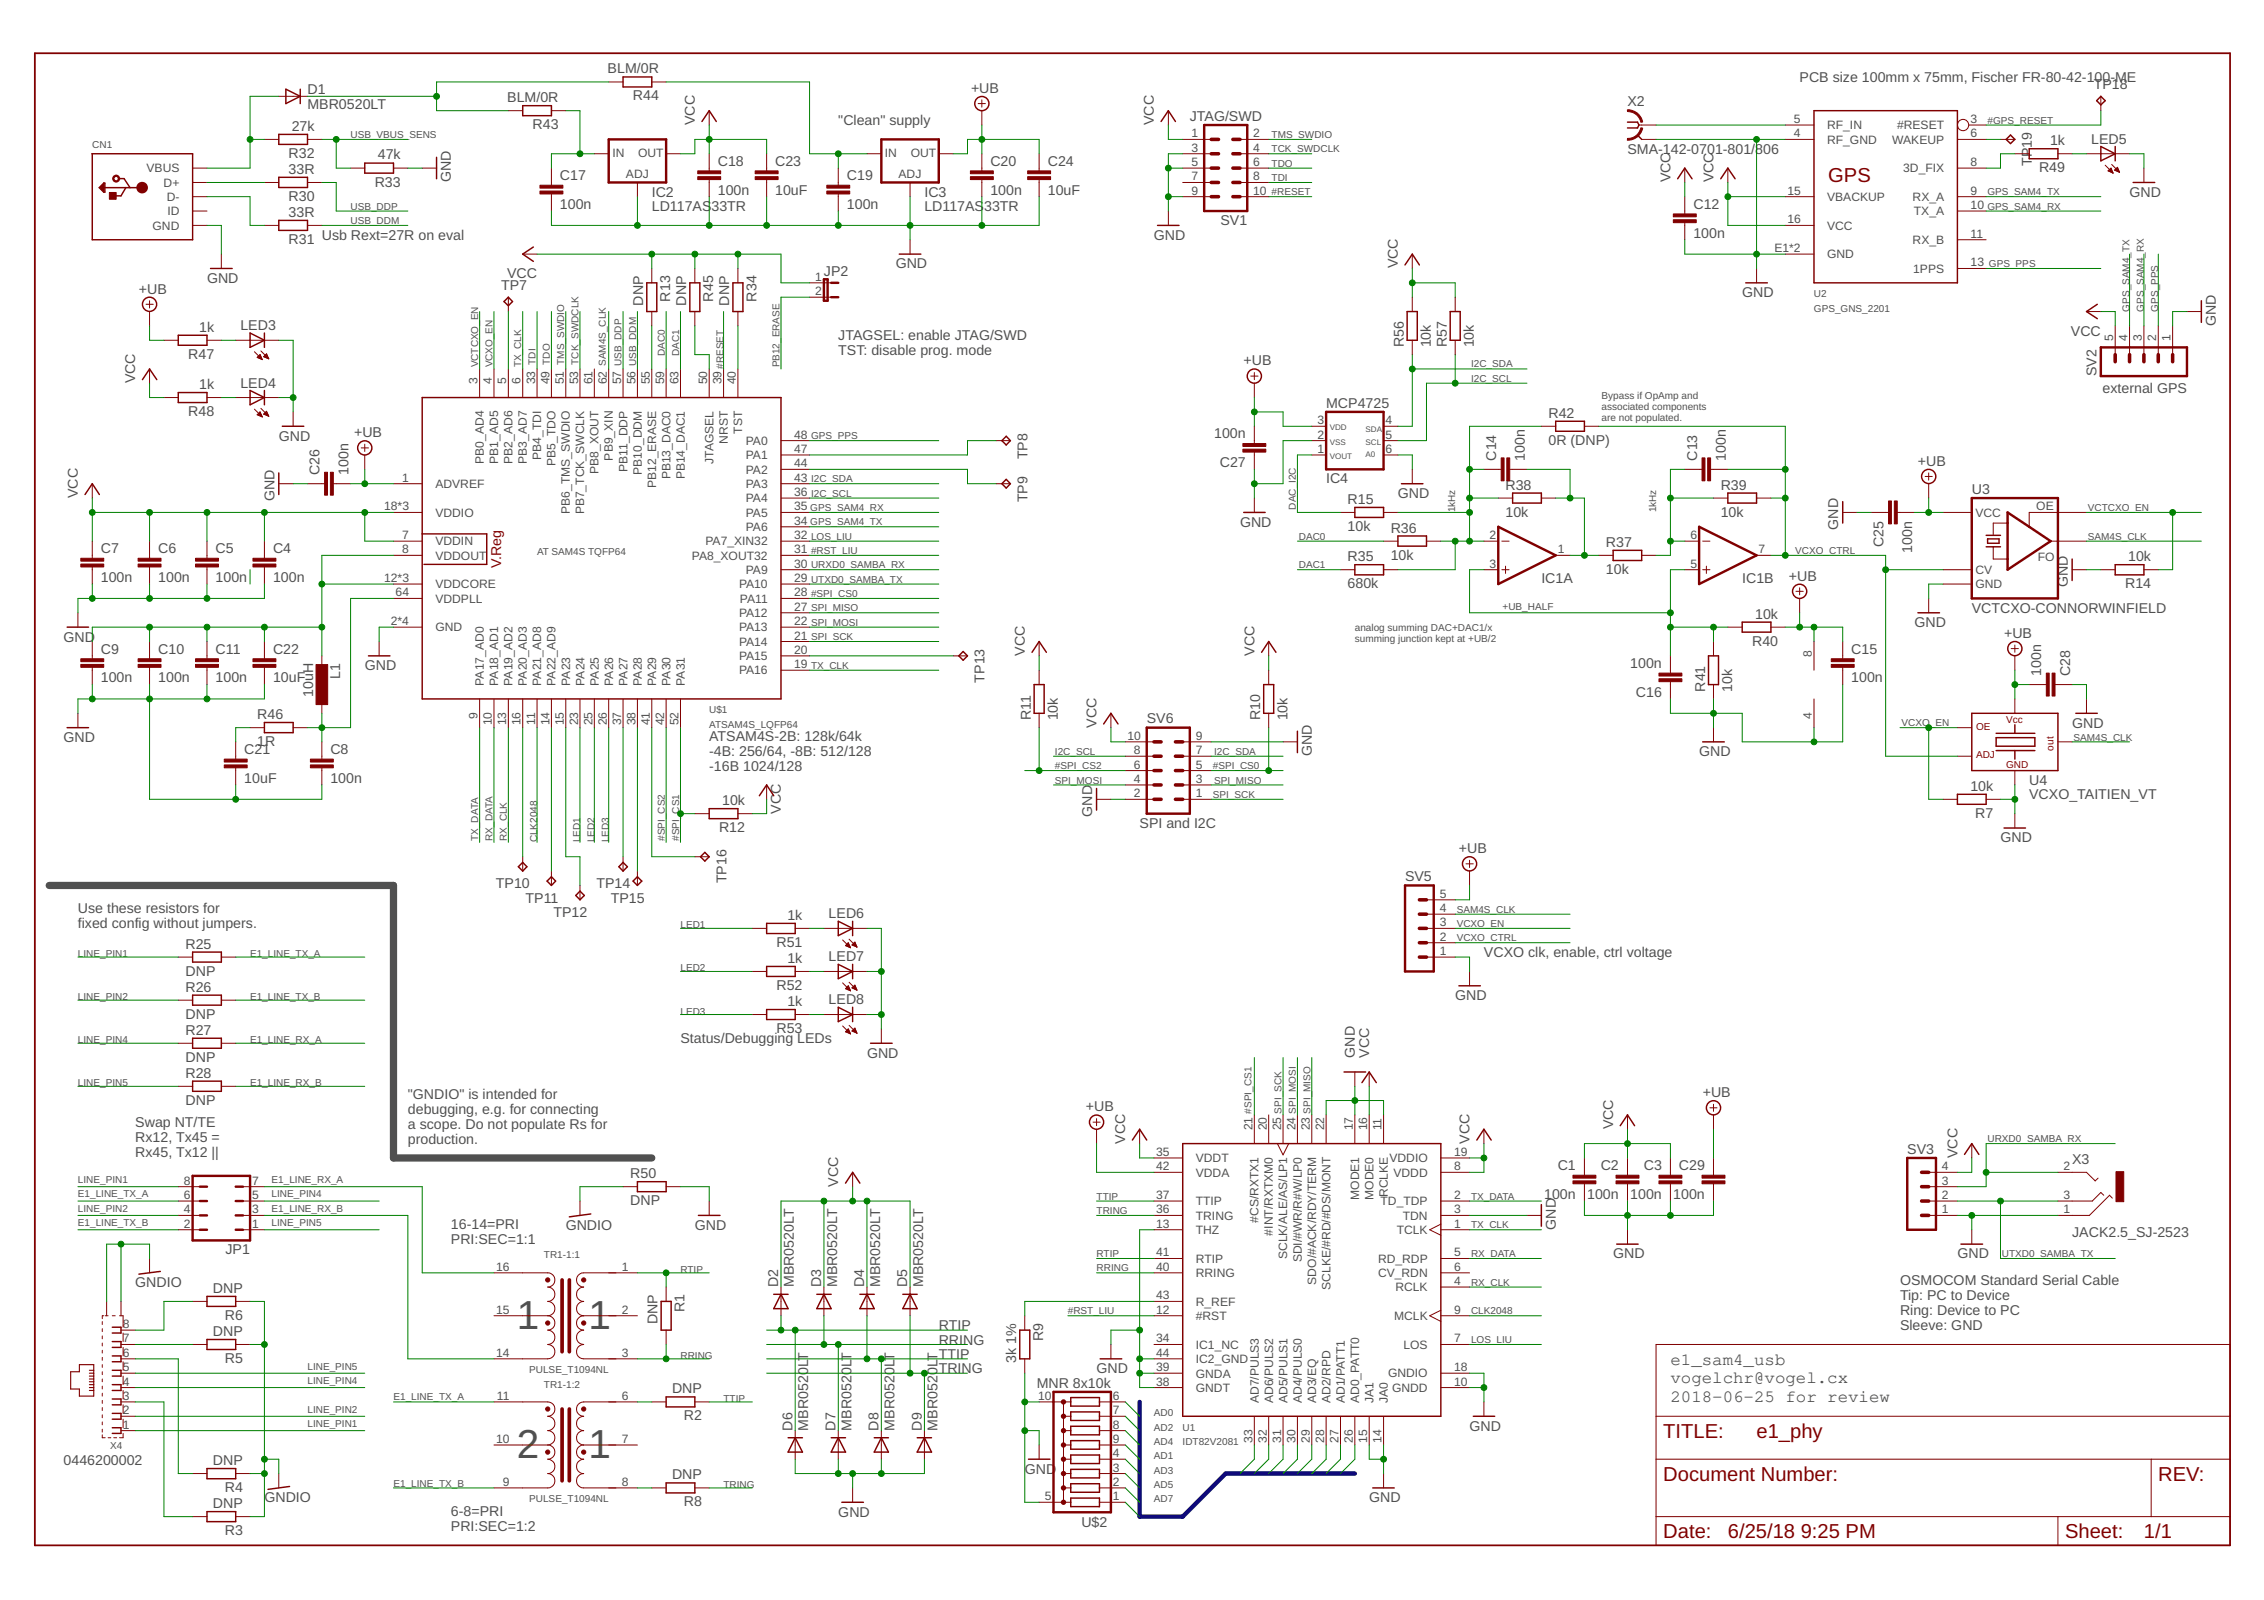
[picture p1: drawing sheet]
<svg xmlns="http://www.w3.org/2000/svg" width="297mm" height="210mm" viewBox="0 0 297 210" stroke-linecap="round" stroke-linejoin="round" font-family="sans-serif">
<defs><g id="words">
<g font-size="5.3" fill="#505050">
<text x="67.8" y="174.3">1</text>
<text x="77.2" y="174.3">1</text>
<text x="67.8" y="191.3">2</text>
<text x="77.2" y="191.3">1</text>
</g>
<g font-size="2.6" fill="#800000">
<text x="239.9" y="23.9">GPS</text>
<text x="218.2" y="188.6">TITLE:</text>
<text x="230.5" y="188.6">e1_phy</text>
<text x="218.2" y="194.3">Document Number:</text>
<text x="283.2" y="194.3">REV:</text>
<text x="218.2" y="201.8">Date:</text>
<text x="226.7" y="201.8">6/25/18</text>
<text x="236.3" y="201.8">9:25 PM</text>
<text x="270.9" y="201.8">Sheet:</text>
<text x="281.3" y="201.8">1/1</text>
</g>
<g font-size="2.3" fill="#505050">
<text x="219.2" y="179">e1_sam4_usb</text>
<text x="219.2" y="181.5">vogelchr@vogel.cx</text>
<text x="219.2" y="183.9">2018-06-25 for review</text>
</g>
<g font-size="1.9" fill="#505050">
<text x="79.7" y="9.6">BLM/0R</text>
<text x="236.1" y="10.8">PCB size 100mm x 75mm, Fischer FR-80-42-100-ME</text>
<text x="274.7" y="11.7">TP18</text>
<text x="38.3" y="17.1">27k</text>
<text x="40.3" y="14.4">MBR0520LT</text>
<text x="40.3" y="12.3">D1</text>
<text x="66.5" y="13.4">BLM/0R</text>
<text x="69.9" y="16.9">R43</text>
<text x="83" y="13.2">R44</text>
<text x="91.2" y="16.4" transform="rotate(-90 91.2 16.4)">VCC</text>
<text x="110" y="16.4">&quot;Clean&quot; supply</text>
<text x="127.4" y="12.2">+UB</text>
<text x="151.4" y="16.4" transform="rotate(-90 151.4 16.4)">VCC</text>
<text x="156.1" y="15.8">JTAG/SWD</text>
<text x="213.5" y="14">X2</text>
<text x="37.9" y="22.8">33R</text>
<text x="37.9" y="20.7">R32</text>
<text x="49.6" y="20.9">47k</text>
<text x="59.2" y="23.9" transform="rotate(-90 59.2 23.9)">GND</text>
<text x="73.5" y="23.6">C17</text>
<text x="94.2" y="21.8">C18</text>
<text x="101.7" y="21.8">C23</text>
<text x="111.1" y="23.6">C19</text>
<text x="129.9" y="21.8">C20</text>
<text x="137.5" y="21.8">C24</text>
<text x="213.5" y="20.2">SMA-142-0701-801/806</text>
<text x="219.2" y="23.9" transform="rotate(-90 219.2 23.9)">VCC</text>
<text x="224.8" y="23.9" transform="rotate(-90 224.8 23.9)">VCC</text>
<text x="266.6" y="21.8" transform="rotate(-90 266.6 21.8)">T</text>
<text x="266.6" y="20.7" transform="rotate(-90 266.6 20.7)">P</text>
<text x="266.6" y="19.4" transform="rotate(-90 266.6 19.4)">19</text>
<text x="267.5" y="22.6">R49</text>
<text x="269" y="19">1k</text>
<text x="274.4" y="18.8">LED5</text>
<text x="37.9" y="28.4">33R</text>
<text x="37.9" y="26.4">R30</text>
<text x="49.2" y="24.5">R33</text>
<text x="73.5" y="27.4">100n</text>
<text x="85.5" y="27.7">LD117AS</text>
<text x="85.5" y="25.8">IC2</text>
<text x="93.4" y="27.7">33TR</text>
<text x="94.2" y="25.5">100n</text>
<text x="101.7" y="25.5">10uF</text>
<text x="111.1" y="27.4">100n</text>
<text x="121.3" y="27.7">LD117AS</text>
<text x="121.3" y="25.8">IC3</text>
<text x="129.1" y="27.7">33TR</text>
<text x="129.9" y="25.5">100n</text>
<text x="137.5" y="25.5">10uF</text>
<text x="160.1" y="29.6">SV1</text>
<text x="222.2" y="27.4">C12</text>
<text x="279.4" y="25.8">GND</text>
<text x="37.9" y="32">R31</text>
<text x="42.2" y="31.5">Usb Rext=27R on eval</text>
<text x="117.5" y="35.2">GND</text>
<text x="151.4" y="31.5">GND</text>
<text x="183.4" y="35.2" transform="rotate(-90 183.4 35.2)">VCC</text>
<text x="222.2" y="31.2">100n</text>
<text x="18.2" y="38.5">+UB</text>
<text x="27.2" y="37.1">GND</text>
<text x="65.8" y="38">TP7</text>
<text x="66.5" y="36.5">VCC</text>
<text x="84.4" y="40.1" transform="rotate(-90 84.4 40.1)">DNP</text>
<text x="87.9" y="39.6" transform="rotate(-90 87.9 39.6)">R13</text>
<text x="90" y="40.1" transform="rotate(-90 90 40.1)">DNP</text>
<text x="93.6" y="39.6" transform="rotate(-90 93.6 39.6)">R45</text>
<text x="95.7" y="40.1" transform="rotate(-90 95.7 40.1)">DNP</text>
<text x="99.2" y="39.6" transform="rotate(-90 99.2 39.6)">R34</text>
<text x="108.1" y="36.2">JP2</text>
<text x="228.6" y="39">GND</text>
<text x="24.7" y="47.1">R47</text>
<text x="26.1" y="43.5">1k</text>
<text x="31.5" y="43.3">LED3</text>
<text x="110" y="44.5">JTAGSEL: enable JTAG/SWD</text>
<text x="110" y="46.5">TST: disable prog. mode</text>
<text x="163.2" y="47.9">+UB</text>
<text x="184.2" y="45.6" transform="rotate(-90 184.2 45.6)">R56</text>
<text x="187.7" y="45.6" transform="rotate(-90 187.7 45.6)">10k</text>
<text x="189.8" y="45.6" transform="rotate(-90 189.8 45.6)">R57</text>
<text x="193.4" y="45.6" transform="rotate(-90 193.4 45.6)">10k</text>
<text x="271.7" y="44.1">VCC</text>
<text x="290.7" y="42.8" transform="rotate(-90 290.7 42.8)">GND</text>
<text x="17.7" y="50.3" transform="rotate(-90 17.7 50.3)">VCC</text>
<text x="26.1" y="51">1k</text>
<text x="31.5" y="50.8">LED4</text>
<text x="174" y="53.5">MCP4725</text>
<text x="275.1" y="49.3" transform="rotate(-90 275.1 49.3)">SV2</text>
<text x="275.9" y="51.6">external GPS</text>
<text x="24.7" y="54.6">R48</text>
<text x="36.6" y="57.8">GND</text>
<text x="46.5" y="57.3">+UB</text>
<text x="159.3" y="57.5">100n</text>
<text x="203.2" y="58.4">0R (DNP)</text>
<text x="203.2" y="54.8">R42</text>
<text x="10.2" y="65.3" transform="rotate(-90 10.2 65.3)">VCC</text>
<text x="36" y="65.7" transform="rotate(-90 36 65.7)">GND</text>
<text x="41.9" y="62.3" transform="rotate(-90 41.9 62.3)">C26</text>
<text x="45.7" y="62.3" transform="rotate(-90 45.7 62.3)">100n</text>
<text x="134.8" y="65.9" transform="rotate(-90 134.8 65.9)">TP9</text>
<text x="134.8" y="60.3" transform="rotate(-90 134.8 60.3)">TP8</text>
<text x="160" y="61.3">C27</text>
<text x="174" y="63.4">IC4</text>
<text x="183.4" y="65.3">GND</text>
<text x="196.3" y="60.4" transform="rotate(-90 196.3 60.4)">C14</text>
<text x="197.5" y="64.2">R38</text>
<text x="200.1" y="60.4" transform="rotate(-90 200.1 60.4)">100n</text>
<text x="222.6" y="60.4" transform="rotate(-90 222.6 60.4)">C13</text>
<text x="225.8" y="64.2">R39</text>
<text x="226.4" y="60.4" transform="rotate(-90 226.4 60.4)">100n</text>
<text x="251.6" y="61.1">+UB</text>
<text x="258.7" y="64.9">U3</text>
<text x="162.7" y="69.1">GND</text>
<text x="176.8" y="69.7">10k</text>
<text x="176.8" y="66.1">R15</text>
<text x="182.5" y="69.9">R36</text>
<text x="197.5" y="67.8">10k</text>
<text x="210.7" y="71.8">R37</text>
<text x="225.8" y="67.8">10k</text>
<text x="241.2" y="69.5" transform="rotate(-90 241.2 69.5)">GND</text>
<text x="247.1" y="71.8" transform="rotate(-90 247.1 71.8)">C25</text>
<text x="13.2" y="76.3">100n</text>
<text x="13.2" y="72.6">C7</text>
<text x="20.8" y="76.3">100n</text>
<text x="20.8" y="72.6">C6</text>
<text x="28.3" y="76.3">100n</text>
<text x="28.3" y="72.6">C5</text>
<text x="35.8" y="76.3">100n</text>
<text x="35.8" y="72.6">C4</text>
<text x="176.8" y="77.2">680k</text>
<text x="176.8" y="73.6">R35</text>
<text x="182.5" y="73.4">10k</text>
<text x="202.2" y="76.5">IC1A</text>
<text x="210.7" y="75.3">10k</text>
<text x="228.6" y="76.5">IC1B</text>
<text x="234.7" y="76.2">+UB</text>
<text x="250.9" y="72.5" transform="rotate(-90 250.9 72.5)">100n</text>
<text x="271.3" y="77" transform="rotate(-90 271.3 77)">GND</text>
<text x="278.8" y="77.2">R14</text>
<text x="279.2" y="73.6">10k</text>
<text x="230.3" y="81.1">10k</text>
<text x="251.2" y="82.3">GND</text>
<text x="258.7" y="80.4">VCTCXO-CONNORWINFIELD</text>
<text x="262.9" y="83.7">+UB</text>
<text x="8.3" y="84.2">GND</text>
<text x="13.2" y="89.5">100n</text>
<text x="13.2" y="85.8">C9</text>
<text x="20.8" y="89.5">100n</text>
<text x="20.8" y="85.8">C10</text>
<text x="28.3" y="89.5">100n</text>
<text x="28.3" y="85.8">C11</text>
<text x="35.8" y="89.5">10uF</text>
<text x="35.8" y="85.8">C22</text>
<text x="44.6" y="89.1" transform="rotate(-90 44.6 89.1)">L1</text>
<text x="47.9" y="87.9">GND</text>
<text x="129.2" y="89.5" transform="rotate(-90 129.2 89.5)">TP13</text>
<text x="134.5" y="86" transform="rotate(-90 134.5 86)">VCC</text>
<text x="164.6" y="86" transform="rotate(-90 164.6 86)">VCC</text>
<text x="213.9" y="87.6">100n</text>
<text x="229.9" y="84.7">R40</text>
<text x="242.9" y="89.5">100n</text>
<text x="242.9" y="85.8">C15</text>
<text x="267.8" y="88.7" transform="rotate(-90 267.8 88.7)">100n</text>
<text x="271.6" y="88.7" transform="rotate(-90 271.6 88.7)">C28</text>
<text x="33.7" y="94.3">R46</text>
<text x="41.1" y="91.4" transform="rotate(-90 41.1 91.4)">10uH</text>
<text x="135.2" y="94.5" transform="rotate(-90 135.2 94.5)">R11</text>
<text x="138.8" y="94.5" transform="rotate(-90 138.8 94.5)">10k</text>
<text x="143.9" y="95.5" transform="rotate(-90 143.9 95.5)">VCC</text>
<text x="150.5" y="94.9">SV6</text>
<text x="165.3" y="94.5" transform="rotate(-90 165.3 94.5)">R10</text>
<text x="168.9" y="94.5" transform="rotate(-90 168.9 94.5)">10k</text>
<text x="214.6" y="91.4">C16</text>
<text x="223.7" y="90.7" transform="rotate(-90 223.7 90.7)">R41</text>
<text x="227.3" y="90.7" transform="rotate(-90 227.3 90.7)">10k</text>
<text x="271.9" y="95.5">GND</text>
<text x="8.3" y="97.3">GND</text>
<text x="32.1" y="98.9">C21</text>
<text x="33.7" y="97.9">1R</text>
<text x="43.3" y="98.9">C8</text>
<text x="93" y="97.2">ATSAM4S-2B: 128k/64k</text>
<text x="93" y="99.1">-4B: 256/64, -8B: 512/128</text>
<text x="93" y="101.1">-16B 1024/128</text>
<text x="172.1" y="99.2" transform="rotate(-90 172.1 99.2)">GND</text>
<text x="222.9" y="99.2">GND</text>
<text x="32.1" y="102.7">10uF</text>
<text x="43.3" y="102.7">100n</text>
<text x="94.7" y="105.6">10k</text>
<text x="102.5" y="106.7" transform="rotate(-90 102.5 106.7)">VCC</text>
<text x="143.3" y="107.1" transform="rotate(-90 143.3 107.1)">GND</text>
<text x="258.5" y="103.7">10k</text>
<text x="259.2" y="107.3">R7</text>
<text x="266.2" y="104.9">VCXO_TAITIEN_VT</text>
<text x="266.2" y="103">U4</text>
<text x="94.3" y="109.2">R12</text>
<text x="149.5" y="108.6">SPI and I2C</text>
<text x="191.4" y="111.9">+UB</text>
<text x="262.5" y="110.5">GND</text>
<text x="10.2" y="119.8">Use these resistors for</text>
<text x="65.1" y="116.5">TP10</text>
<text x="69" y="118.4">TP11</text>
<text x="78.2" y="116.5">TP14</text>
<text x="80.1" y="118.4">TP15</text>
<text x="95.3" y="115.9" transform="rotate(-90 95.3 115.9)">TP16</text>
<text x="184.3" y="115.6">SV5</text>
<text x="10.2" y="121.8">fixed config without jumpers.</text>
<text x="24.3" y="124.5">R25</text>
<text x="72.6" y="120.3">TP12</text>
<text x="101.9" y="124.2">R51</text>
<text x="103.3" y="120.7">1k</text>
<text x="108.7" y="120.5">LED6</text>
<text x="194.7" y="125.6">VCXO clk, enable, ctrl voltage</text>
<text x="24.3" y="128">DNP</text>
<text x="24.3" y="130.1">R26</text>
<text x="101.9" y="129.9">R52</text>
<text x="103.3" y="126.3">1k</text>
<text x="103.3" y="132">1k</text>
<text x="108.7" y="126.1">LED7</text>
<text x="108.7" y="131.8">LED8</text>
<text x="190.9" y="131.2">GND</text>
<text x="24.3" y="133.7">DNP</text>
<text x="24.3" y="135.7">R27</text>
<text x="89.3" y="136.9">Status/Debugging LEDs</text>
<text x="101.9" y="135.5">R53</text>
<text x="24.3" y="139.3">DNP</text>
<text x="24.3" y="141.4">R28</text>
<text x="113.8" y="138.7">GND</text>
<text x="177.8" y="138.7" transform="rotate(-90 177.8 138.7)">GND</text>
<text x="179.6" y="138.7" transform="rotate(-90 179.6 138.7)">VCC</text>
<text x="223.4" y="143.9">+UB</text>
<text x="17.7" y="147.9">Swap NT/TE</text>
<text x="17.7" y="149.9">Rx12, Tx45 =</text>
<text x="24.3" y="145">DNP</text>
<text x="53.5" y="144.1">&quot;GNDIO&quot; is intended for</text>
<text x="53.5" y="146.1">debugging, e.g. for connecting</text>
<text x="53.5" y="148.1">a scope. Do not populate Rs for</text>
<text x="142.5" y="145.8">+UB</text>
<text x="211.6" y="148.2" transform="rotate(-90 211.6 148.2)">VCC</text>
<text x="17.7" y="151.8">Rx45, Tx12 ||</text>
<text x="53.5" y="150">production.</text>
<text x="82.7" y="154.6">R50</text>
<text x="110" y="155.7" transform="rotate(-90 110 155.7)">VCC</text>
<text x="147.6" y="150" transform="rotate(-90 147.6 150)">VCC</text>
<text x="192.8" y="150" transform="rotate(-90 192.8 150)">VCC</text>
<text x="204.4" y="153.5">C1</text>
<text x="210" y="153.5">C2</text>
<text x="215.7" y="153.5">C3</text>
<text x="220.3" y="153.5">C29</text>
<text x="250.2" y="151.4">SV3</text>
<text x="256.8" y="151.9" transform="rotate(-90 256.8 151.9)">VCC</text>
<text x="271.9" y="152.7">X3</text>
<text x="59.2" y="161.2">16-14=PRI</text>
<text x="74.2" y="161.3">GNDIO</text>
<text x="82.7" y="158.1">DNP</text>
<text x="91.2" y="161.3">GND</text>
<text x="202.6" y="157.3">100n</text>
<text x="204.1" y="161.3" transform="rotate(-90 204.1 161.3)">GND</text>
<text x="208.2" y="157.3">100n</text>
<text x="213.9" y="157.3">100n</text>
<text x="219.5" y="157.3">100n</text>
<text x="29.6" y="164.5">JP1</text>
<text x="59.2" y="163.2">PRI:SEC=1:1</text>
<text x="211.6" y="165.1">GND</text>
<text x="256.8" y="165.1">GND</text>
<text x="271.9" y="162.3">JACK2.5_SJ-2523</text>
<text x="17.7" y="168.9">GNDIO</text>
<text x="27.9" y="169.6">DNP</text>
<text x="29.5" y="173.2">R6</text>
<text x="86.3" y="173.7" transform="rotate(-90 86.3 173.7)">DNP</text>
<text x="89.8" y="172.2" transform="rotate(-90 89.8 172.2)">R1</text>
<text x="102.1" y="168.9" transform="rotate(-90 102.1 168.9)">D2</text>
<text x="104.2" y="168.9" transform="rotate(-90 104.2 168.9)">MBR0520LT</text>
<text x="107.7" y="168.9" transform="rotate(-90 107.7 168.9)">D3</text>
<text x="109.8" y="168.9" transform="rotate(-90 109.8 168.9)">MBR0520LT</text>
<text x="113.4" y="168.9" transform="rotate(-90 113.4 168.9)">D4</text>
<text x="115.5" y="168.9" transform="rotate(-90 115.5 168.9)">MBR0520LT</text>
<text x="119" y="168.9" transform="rotate(-90 119 168.9)">D5</text>
<text x="121.1" y="168.9" transform="rotate(-90 121.1 168.9)">MBR0520LT</text>
<text x="249.3" y="168.6">OSMOCOM Standard Serial Cable</text>
<text x="249.3" y="170.6">Tip: PC to Device</text>
<text x="249.3" y="172.5">Ring: Device to PC</text>
<text x="27.9" y="175.2">DNP</text>
<text x="29.5" y="178.8">R5</text>
<text x="123.2" y="174.5">RTIP</text>
<text x="123.2" y="176.4">RRING</text>
<text x="123.2" y="178.3">TTIP</text>
<text x="133.3" y="178.7" transform="rotate(-90 133.3 178.7)">3k 1%</text>
<text x="136.9" y="175.9" transform="rotate(-90 136.9 175.9)">R9</text>
<text x="249.3" y="174.5">Sleeve: GND</text>
<text x="88.2" y="182.8">DNP</text>
<text x="123.2" y="180.1">TRING</text>
<text x="136" y="182">MNR 8x10k</text>
<text x="143.9" y="180.1">GND</text>
<text x="89.7" y="186.3">R2</text>
<text x="104" y="187.7" transform="rotate(-90 104 187.7)">D6</text>
<text x="106.1" y="187.7" transform="rotate(-90 106.1 187.7)">MBR0520LT</text>
<text x="109.6" y="187.7" transform="rotate(-90 109.6 187.7)">D7</text>
<text x="111.7" y="187.7" transform="rotate(-90 111.7 187.7)">MBR0520LT</text>
<text x="115.3" y="187.7" transform="rotate(-90 115.3 187.7)">D8</text>
<text x="117.3" y="187.7" transform="rotate(-90 117.3 187.7)">MBR0520LT</text>
<text x="120.9" y="187.7" transform="rotate(-90 120.9 187.7)">D9</text>
<text x="123" y="187.7" transform="rotate(-90 123 187.7)">MBR0520LT</text>
<text x="192.8" y="187.7">GND</text>
<text x="8.3" y="192.2">0446200002</text>
<text x="27.9" y="197.8">DNP</text>
<text x="27.9" y="192.2">DNP</text>
<text x="29.5" y="195.7">R4</text>
<text x="34.7" y="197.1">GNDIO</text>
<text x="88.2" y="194.1">DNP</text>
<text x="89.7" y="197.6">R8</text>
<text x="134.5" y="193.3">GND</text>
<text x="179.6" y="197.1">GND</text>
<text x="29.5" y="201.4">R3</text>
<text x="59.2" y="198.9">6-8=PRI</text>
<text x="59.2" y="200.9">PRI:SEC=1:2</text>
<text x="110" y="199">GND</text>
<text x="141.9" y="200.3">U$2</text>
</g>
<text font-size="1.9" fill="#800000" x="65.8" y="74.5" transform="rotate(-90 65.8 74.5)">V.Reg</text>
<g font-size="1.6" fill="#505050">
<text x="235.4" y="16.1">5</text>
<text x="239.7" y="17">RF_IN</text>
<text x="248.9" y="17">#RESET</text>
<text x="258.5" y="16.1">3</text>
<text x="19.2" y="22.6">VBUS</text>
<text x="80.3" y="20.6">IN</text>
<text x="82.1" y="23.4">ADJ</text>
<text x="83.7" y="20.6">OUT</text>
<text x="116.1" y="20.6">IN</text>
<text x="117.9" y="23.4">ADJ</text>
<text x="119.5" y="20.6">OUT</text>
<text x="156.3" y="18">1</text>
<text x="156.3" y="19.9">3</text>
<text x="156.3" y="21.8">5</text>
<text x="156.3" y="23.7">7</text>
<text x="164.4" y="18">2</text>
<text x="164.4" y="19.9">4</text>
<text x="164.4" y="21.8">6</text>
<text x="164.4" y="23.7">8</text>
<text x="235.4" y="18">4</text>
<text x="239.7" y="18.8">RF_GND</text>
<text x="248.3" y="18.8">WAKEUP</text>
<text x="249.7" y="22.6">3D_FIX</text>
<text x="258.5" y="18">6</text>
<text x="258.5" y="21.8">8</text>
<text x="21.5" y="24.5">D+</text>
<text x="21.9" y="26.4">D-</text>
<text x="22" y="28.3">ID</text>
<text x="156.3" y="25.5">9</text>
<text x="164.4" y="25.5">10</text>
<text x="234.5" y="25.5">15</text>
<text x="234.5" y="29.3">16</text>
<text x="239.7" y="26.4">VBACKUP</text>
<text x="250.9" y="26.4">RX_A</text>
<text x="251.1" y="28.3">TX_A</text>
<text x="258.5" y="25.5">9</text>
<text x="258.5" y="27.4">10</text>
<text x="20" y="30.1">GND</text>
<text x="232.8" y="33.1">E1*2</text>
<text x="239.7" y="30.1">VCC</text>
<text x="239.7" y="33.9">GND</text>
<text x="250.9" y="32">RX_B</text>
<text x="251" y="35.8">1PPS</text>
<text x="258.5" y="31.2">11</text>
<text x="258.5" y="35">13</text>
<text x="107" y="36.8">1</text>
<text x="107" y="38.7">2</text>
<text x="277.3" y="44.8" transform="rotate(-90 277.3 44.8)">5</text>
<text x="279.1" y="44.8" transform="rotate(-90 279.1 44.8)">4</text>
<text x="281" y="44.8" transform="rotate(-90 281 44.8)">3</text>
<text x="282.9" y="44.8" transform="rotate(-90 282.9 44.8)">2</text>
<text x="284.8" y="44.8" transform="rotate(-90 284.8 44.8)">1</text>
<text x="62.7" y="50.4" transform="rotate(-90 62.7 50.4)">3</text>
<text x="64.5" y="50.4" transform="rotate(-90 64.5 50.4)">4</text>
<text x="66.4" y="50.4" transform="rotate(-90 66.4 50.4)">5</text>
<text x="68.3" y="50.4" transform="rotate(-90 68.3 50.4)">6</text>
<text x="70.2" y="50.4" transform="rotate(-90 70.2 50.4)">33</text>
<text x="72.1" y="50.4" transform="rotate(-90 72.1 50.4)">49</text>
<text x="74" y="50.4" transform="rotate(-90 74 50.4)">51</text>
<text x="75.8" y="50.4" transform="rotate(-90 75.8 50.4)">53</text>
<text x="77.7" y="50.4" transform="rotate(-90 77.7 50.4)">61</text>
<text x="79.6" y="50.4" transform="rotate(-90 79.6 50.4)">62</text>
<text x="81.5" y="50.4" transform="rotate(-90 81.5 50.4)">57</text>
<text x="83.4" y="50.4" transform="rotate(-90 83.4 50.4)">56</text>
<text x="85.3" y="50.4" transform="rotate(-90 85.3 50.4)">55</text>
<text x="87.1" y="50.4" transform="rotate(-90 87.1 50.4)">59</text>
<text x="89" y="50.4" transform="rotate(-90 89 50.4)">63</text>
<text x="92.8" y="50.4" transform="rotate(-90 92.8 50.4)">50</text>
<text x="94.7" y="50.4" transform="rotate(-90 94.7 50.4)">39</text>
<text x="96.5" y="50.4" transform="rotate(-90 96.5 50.4)">40</text>
<text x="95.5" y="58.2" transform="rotate(-90 95.5 58.2)">NRST</text>
<text x="97.4" y="56.9" transform="rotate(-90 97.4 56.9)">TST</text>
<text x="97.8" y="58.4">PA0</text>
<text x="104.2" y="59.4">47</text>
<text x="104.2" y="57.5">48</text>
<text x="172.8" y="59.4">1</text>
<text x="172.8" y="57.5">2</text>
<text x="172.8" y="55.7">3</text>
<text x="181.8" y="55.7">4</text>
<text x="181.8" y="57.5">5</text>
<text x="181.8" y="59.4">6</text>
<text x="52.8" y="63.2">1</text>
<text x="57.1" y="64">ADVREF</text>
<text x="63.5" y="60.9" transform="rotate(-90 63.5 60.9)">PB0_AD4</text>
<text x="65.4" y="60.9" transform="rotate(-90 65.4 60.9)">PB1_AD5</text>
<text x="67.2" y="60.9" transform="rotate(-90 67.2 60.9)">PB2_AD6</text>
<text x="69.1" y="60.9" transform="rotate(-90 69.1 60.9)">PB3_AD7</text>
<text x="71" y="60.3" transform="rotate(-90 71 60.3)">PB4_TDI</text>
<text x="72.9" y="61.1" transform="rotate(-90 72.9 61.1)">PB5_TDO</text>
<text x="78.5" y="62.2" transform="rotate(-90 78.5 62.2)">PB8_XOUT</text>
<text x="80.4" y="60.4" transform="rotate(-90 80.4 60.4)">PB9_XIN</text>
<text x="82.3" y="61.9" transform="rotate(-90 82.3 61.9)">PB11_DDP</text>
<text x="84.2" y="62.3" transform="rotate(-90 84.2 62.3)">PB10_DDM</text>
<text x="86.1" y="64" transform="rotate(-90 86.1 64)">PB12_ERASE</text>
<text x="88" y="62.9" transform="rotate(-90 88 62.9)">PB13_DAC0</text>
<text x="89.8" y="62.9" transform="rotate(-90 89.8 62.9)">PB14_DAC1</text>
<text x="93.6" y="60.8" transform="rotate(-90 93.6 60.8)">JTAGSEL</text>
<text x="97.8" y="65.9">PA4</text>
<text x="97.8" y="64">PA3</text>
<text x="97.8" y="62.1">PA2</text>
<text x="97.8" y="60.2">PA1</text>
<text x="104.2" y="65.1">36</text>
<text x="104.2" y="63.2">43</text>
<text x="104.2" y="61.3">44</text>
<text x="50.4" y="67">18*3</text>
<text x="52.8" y="70.7">7</text>
<text x="57.1" y="71.5">VDDIN</text>
<text x="57.1" y="67.8">VDDIO</text>
<text x="74.8" y="67.4" transform="rotate(-90 74.8 67.4)">PB6_TMS_SWDIO</text>
<text x="76.7" y="67.5" transform="rotate(-90 76.7 67.5)">PB7_TCK_SWCLK</text>
<text x="92.6" y="71.5">PA7_XIN32</text>
<text x="97.8" y="69.7">PA6</text>
<text x="97.8" y="67.8">PA5</text>
<text x="104.2" y="70.7">32</text>
<text x="104.2" y="68.8">34</text>
<text x="104.2" y="67">35</text>
<text x="195.4" y="70.7">2</text>
<text x="221.8" y="70.7">6</text>
<text x="259.2" y="67.8">VCC</text>
<text x="267.2" y="66.8">OE</text>
<text x="50.4" y="76.4">12*3</text>
<text x="52.8" y="72.6">8</text>
<text x="57.1" y="73.4">VDDOUT</text>
<text x="57.1" y="77.2">VDDCORE</text>
<text x="90.8" y="73.4">PA8_XOUT32</text>
<text x="97" y="77.2">PA10</text>
<text x="97.8" y="75.3">PA9</text>
<text x="104.2" y="76.4">29</text>
<text x="104.2" y="74.5">30</text>
<text x="104.2" y="72.6">31</text>
<text x="195.4" y="74.5">3</text>
<text x="204.4" y="72.6">1</text>
<text x="221.8" y="74.5">5</text>
<text x="230.7" y="72.6">7</text>
<text x="259.2" y="77.2">GND</text>
<text x="259.2" y="75.3">CV</text>
<text x="267.4" y="73.6">FO</text>
<text x="51.3" y="82">2*4</text>
<text x="51.9" y="78.2">64</text>
<text x="57.1" y="82.8">GND</text>
<text x="57.1" y="79.1">VDDPLL</text>
<text x="97" y="82.8">PA13</text>
<text x="97" y="81">PA12</text>
<text x="97.1" y="79.1">PA11</text>
<text x="104.2" y="83.9">21</text>
<text x="104.2" y="82">22</text>
<text x="104.2" y="80.1">27</text>
<text x="104.2" y="78.2">28</text>
<text x="63.5" y="90" transform="rotate(-90 63.5 90)">PA17_AD0</text>
<text x="65.4" y="90" transform="rotate(-90 65.4 90)">PA18_AD1</text>
<text x="67.3" y="90" transform="rotate(-90 67.3 90)">PA19_AD2</text>
<text x="69.1" y="90" transform="rotate(-90 69.1 90)">PA20_AD3</text>
<text x="71" y="90" transform="rotate(-90 71 90)">PA21_AD8</text>
<text x="72.9" y="90" transform="rotate(-90 72.9 90)">PA22_AD9</text>
<text x="74.8" y="90" transform="rotate(-90 74.8 90)">PA23</text>
<text x="76.7" y="90" transform="rotate(-90 76.7 90)">PA24</text>
<text x="78.6" y="90" transform="rotate(-90 78.6 90)">PA25</text>
<text x="80.4" y="90" transform="rotate(-90 80.4 90)">PA26</text>
<text x="82.3" y="90" transform="rotate(-90 82.3 90)">PA27</text>
<text x="84.2" y="90" transform="rotate(-90 84.2 90)">PA28</text>
<text x="86.1" y="90" transform="rotate(-90 86.1 90)">PA29</text>
<text x="88" y="90" transform="rotate(-90 88 90)">PA30</text>
<text x="89.8" y="90" transform="rotate(-90 89.8 90)">PA31</text>
<text x="97" y="88.5">PA16</text>
<text x="97" y="86.6">PA15</text>
<text x="97" y="84.7">PA14</text>
<text x="104.2" y="87.7">19</text>
<text x="104.2" y="85.8">20</text>
<text x="237.7" y="86.2" transform="rotate(-90 237.7 86.2)">8</text>
<text x="62.7" y="94.3" transform="rotate(-90 62.7 94.3)">9</text>
<text x="64.5" y="95.2" transform="rotate(-90 64.5 95.2)">10</text>
<text x="66.4" y="95.2" transform="rotate(-90 66.4 95.2)">13</text>
<text x="68.3" y="95.2" transform="rotate(-90 68.3 95.2)">16</text>
<text x="70.2" y="95.1" transform="rotate(-90 70.2 95.1)">11</text>
<text x="72.1" y="95.2" transform="rotate(-90 72.1 95.2)">14</text>
<text x="74" y="95.2" transform="rotate(-90 74 95.2)">15</text>
<text x="75.8" y="95.2" transform="rotate(-90 75.8 95.2)">23</text>
<text x="77.7" y="95.2" transform="rotate(-90 77.7 95.2)">25</text>
<text x="79.6" y="95.2" transform="rotate(-90 79.6 95.2)">26</text>
<text x="81.5" y="95.2" transform="rotate(-90 81.5 95.2)">37</text>
<text x="83.4" y="95.2" transform="rotate(-90 83.4 95.2)">38</text>
<text x="85.3" y="95.2" transform="rotate(-90 85.3 95.2)">41</text>
<text x="87.1" y="95.2" transform="rotate(-90 87.1 95.2)">42</text>
<text x="89" y="95.2" transform="rotate(-90 89 95.2)">52</text>
<text x="237.7" y="94.3" transform="rotate(-90 237.7 94.3)">4</text>
<text x="147.9" y="97.1">10</text>
<text x="148.8" y="100.8">6</text>
<text x="148.8" y="99">8</text>
<text x="156.9" y="100.8">5</text>
<text x="156.9" y="99">7</text>
<text x="156.9" y="97.1">9</text>
<text x="148.8" y="104.6">2</text>
<text x="148.8" y="102.7">4</text>
<text x="156.9" y="104.6">1</text>
<text x="156.9" y="102.7">3</text>
<text x="188.9" y="119.7">4</text>
<text x="188.9" y="117.8">5</text>
<text x="188.9" y="125.3">1</text>
<text x="188.9" y="123.4">2</text>
<text x="188.9" y="121.5">3</text>
<text x="164.3" y="148.3" transform="rotate(-90 164.3 148.3)">21</text>
<text x="166.2" y="148.3" transform="rotate(-90 166.2 148.3)">20</text>
<text x="168.1" y="148.3" transform="rotate(-90 168.1 148.3)">25</text>
<text x="170" y="148.3" transform="rotate(-90 170 148.3)">24</text>
<text x="171.8" y="148.3" transform="rotate(-90 171.8 148.3)">23</text>
<text x="173.7" y="148.3" transform="rotate(-90 173.7 148.3)">22</text>
<text x="177.5" y="148.3" transform="rotate(-90 177.5 148.3)">17</text>
<text x="179.4" y="148.3" transform="rotate(-90 179.4 148.3)">16</text>
<text x="181.3" y="148.3" transform="rotate(-90 181.3 148.3)">11</text>
<text x="24.1" y="155.4">8</text>
<text x="33.1" y="155.4">7</text>
<text x="151.7" y="153.5">42</text>
<text x="151.7" y="151.7">35</text>
<text x="156.9" y="154.4">VDDA</text>
<text x="156.9" y="152.5">VDDT</text>
<text x="182.3" y="152.5">VDDIO</text>
<text x="182.8" y="154.4">VDDD</text>
<text x="190.8" y="151.7">19</text>
<text x="190.8" y="153.5">8</text>
<text x="254.8" y="155.4">3</text>
<text x="254.8" y="153.5">4</text>
<text x="270.7" y="153.5">2</text>
<text x="24.1" y="161.1">2</text>
<text x="24.1" y="159.2">4</text>
<text x="24.1" y="157.3">6</text>
<text x="33.1" y="161.1">1</text>
<text x="33.1" y="159.2">3</text>
<text x="33.1" y="157.3">5</text>
<text x="151.7" y="157.3">37</text>
<text x="151.7" y="159.2">36</text>
<text x="151.7" y="161.1">13</text>
<text x="156.9" y="158.1">TTIP</text>
<text x="156.9" y="160">TRING</text>
<text x="156.9" y="161.9">THZ</text>
<text x="165.1" y="160.4" transform="rotate(-90 165.1 160.4)">#CS/RXTX1</text>
<text x="178.3" y="157.4" transform="rotate(-90 178.3 157.4)">MODE1</text>
<text x="180.2" y="157.4" transform="rotate(-90 180.2 157.4)">MODE0</text>
<text x="181.1" y="158.1">TD_TDP</text>
<text x="182.1" y="157.1" transform="rotate(-90 182.1 157.1)">RCLKE</text>
<text x="183.3" y="161.9">TCLK</text>
<text x="184.1" y="160">TDN</text>
<text x="190.8" y="157.3">2</text>
<text x="190.8" y="159.2">3</text>
<text x="190.8" y="161.1">1</text>
<text x="254.8" y="159.2">1</text>
<text x="254.8" y="157.3">2</text>
<text x="270.7" y="159.2">1</text>
<text x="270.7" y="157.3">3</text>
<text x="65.1" y="166.7">16</text>
<text x="81.6" y="166.7">1</text>
<text x="151.7" y="164.8">41</text>
<text x="151.7" y="166.7">40</text>
<text x="156.9" y="165.7">RTIP</text>
<text x="156.9" y="167.5">RRING</text>
<text x="167" y="162.1" transform="rotate(-90 167 162.1)">#INT/RXTXM0</text>
<text x="168.9" y="165.2" transform="rotate(-90 168.9 165.2)">SCLK/ALE/AS/LP1</text>
<text x="170.8" y="165.6" transform="rotate(-90 170.8 165.6)">SDI/#WR/R#W/LP0</text>
<text x="180.8" y="165.6">RD_RDP</text>
<text x="180.8" y="167.5">CV_RDN</text>
<text x="190.8" y="164.8">5</text>
<text x="190.8" y="166.7">6</text>
<text x="65.1" y="172.4">15</text>
<text x="81.6" y="172.4">2</text>
<text x="151.7" y="170.5">43</text>
<text x="151.7" y="172.4">12</text>
<text x="156.9" y="171.3">R_REF</text>
<text x="156.9" y="173.2">#RST</text>
<text x="172.7" y="168.5" transform="rotate(-90 172.7 168.5)">SDO/#ACK/RDY/TERM</text>
<text x="174.5" y="169.2" transform="rotate(-90 174.5 169.2)">SCLKE/#RD/#DS/MONT</text>
<text x="182.9" y="173.2">MCLK</text>
<text x="183.1" y="169.4">RCLK</text>
<text x="190.8" y="168.6">4</text>
<text x="190.8" y="172.4">9</text>
<text x="16.1" y="179.9">5</text>
<text x="16.1" y="178">6</text>
<text x="16.1" y="176.1">7</text>
<text x="16.1" y="174.2">8</text>
<text x="65.1" y="178">14</text>
<text x="81.6" y="178">3</text>
<text x="151.7" y="179.9">39</text>
<text x="151.7" y="176.1">34</text>
<text x="151.7" y="178">44</text>
<text x="156.9" y="176.9">IC1_NC</text>
<text x="156.9" y="178.8">IC2_GND</text>
<text x="184.1" y="176.9">LOS</text>
<text x="190.8" y="176.1">7</text>
<text x="190.8" y="179.9">18</text>
<text x="16.1" y="185.5">2</text>
<text x="16.1" y="183.6">3</text>
<text x="16.1" y="181.8">4</text>
<text x="65.2" y="183.6">11</text>
<text x="81.6" y="183.6">6</text>
<text x="136.2" y="183.6">10</text>
<text x="146" y="185.5">7</text>
<text x="146" y="183.6">6</text>
<text x="151.7" y="181.8">38</text>
<text x="156.9" y="180.7">GNDA</text>
<text x="156.9" y="182.6">GNDT</text>
<text x="165.1" y="184.1" transform="rotate(-90 165.1 184.1)">AD7/PULS3</text>
<text x="167" y="184.1" transform="rotate(-90 167 184.1)">AD6/PULS2</text>
<text x="168.9" y="184.1" transform="rotate(-90 168.9 184.1)">AD5/PULS1</text>
<text x="170.8" y="184.1" transform="rotate(-90 170.8 184.1)">AD4/PULS0</text>
<text x="172.7" y="184.1" transform="rotate(-90 172.7 184.1)">AD3/EQ</text>
<text x="174.6" y="184.1" transform="rotate(-90 174.6 184.1)">AD2/RPD</text>
<text x="176.4" y="184.1" transform="rotate(-90 176.4 184.1)">AD1/PATT1</text>
<text x="178.3" y="184.1" transform="rotate(-90 178.3 184.1)">AD0_PATT0</text>
<text x="180.2" y="184.1" transform="rotate(-90 180.2 184.1)">JA1</text>
<text x="182.1" y="184.1" transform="rotate(-90 182.1 184.1)">JA0</text>
<text x="182.1" y="180.7">GNDIO</text>
<text x="182.6" y="182.6">GNDD</text>
<text x="190.8" y="181.8">10</text>
<text x="16.1" y="187.4">1</text>
<text x="65.1" y="189.3">10</text>
<text x="81.6" y="189.3">7</text>
<text x="146" y="191.2">4</text>
<text x="146" y="189.3">9</text>
<text x="146" y="187.4">8</text>
<text x="164.3" y="189.3" transform="rotate(-90 164.3 189.3)">33</text>
<text x="166.2" y="189.3" transform="rotate(-90 166.2 189.3)">32</text>
<text x="168.1" y="189.3" transform="rotate(-90 168.1 189.3)">31</text>
<text x="170" y="189.3" transform="rotate(-90 170 189.3)">30</text>
<text x="171.8" y="189.3" transform="rotate(-90 171.8 189.3)">29</text>
<text x="173.7" y="189.3" transform="rotate(-90 173.7 189.3)">28</text>
<text x="175.6" y="189.3" transform="rotate(-90 175.6 189.3)">27</text>
<text x="177.5" y="189.3" transform="rotate(-90 177.5 189.3)">26</text>
<text x="179.4" y="189.3" transform="rotate(-90 179.4 189.3)">15</text>
<text x="181.3" y="189.3" transform="rotate(-90 181.3 189.3)">14</text>
<text x="66" y="194.9">9</text>
<text x="81.6" y="194.9">8</text>
<text x="137.1" y="196.8">5</text>
<text x="146" y="194.9">2</text>
<text x="146" y="193.1">3</text>
<text x="146" y="196.8">1</text>
</g>
<g font-size="1.3" fill="#505050">
<text x="260.8" y="16.2">#GPS_RESET</text>
<text x="12.1" y="19.4">CN1</text>
<text x="46" y="18.1">USB_VBUS_SENS</text>
<text x="166.8" y="18.1">TMS_SWDIO</text>
<text x="166.8" y="21.9">TDO</text>
<text x="166.8" y="23.7">TDI</text>
<text x="166.8" y="20">TCK_SWDCLK</text>
<text x="46" y="27.5">USB_DDP</text>
<text x="46" y="29.4">USB_DDM</text>
<text x="166.8" y="25.6">#RESET</text>
<text x="260.8" y="27.5">GPS_SAM4_RX</text>
<text x="260.8" y="25.6">GPS_SAM4_TX</text>
<text x="261" y="35">GPS_PPS</text>
<text x="238" y="40.9">GPS_GNS_2201</text>
<text x="238" y="39">U2</text>
<text x="279.4" y="40.9" transform="rotate(-90 279.4 40.9)">GPS_SAM4_TX</text>
<text x="281.3" y="40.9" transform="rotate(-90 281.3 40.9)">GPS_SAM4_RX</text>
<text x="283.2" y="40.9" transform="rotate(-90 283.2 40.9)">GPS_PPS</text>
<text x="70.3" y="47.8" transform="rotate(-90 70.3 47.8)">TDI</text>
<text x="72.2" y="47.8" transform="rotate(-90 72.2 47.8)">TDO</text>
<text x="74" y="47.8" transform="rotate(-90 74 47.8)">TMS_SWDIO</text>
<text x="75.9" y="47.8" transform="rotate(-90 75.9 47.8)">TCK_SWDCLK</text>
<text x="87.2" y="46.7" transform="rotate(-90 87.2 46.7)">DAC0</text>
<text x="89.1" y="46.7" transform="rotate(-90 89.1 46.7)">DAC1</text>
<text x="62.7" y="48.2" transform="rotate(-90 62.7 48.2)">VCTCXO_EN</text>
<text x="64.6" y="48.2" transform="rotate(-90 64.6 48.2)">VCXO_EN</text>
<text x="68.4" y="48.2" transform="rotate(-90 68.4 48.2)">TX_CLK</text>
<text x="79.5" y="48" transform="rotate(-90 79.5 48)">SAM4S_CLK</text>
<text x="81.6" y="48" transform="rotate(-90 81.6 48)">USB_DDP</text>
<text x="83.4" y="48" transform="rotate(-90 83.4 48)">USB_DDM</text>
<text x="94.9" y="48.4" transform="rotate(-90 94.9 48.4)">#RESET</text>
<text x="102.3" y="48.2" transform="rotate(-90 102.3 48.2)">PB12_ERASE</text>
<text x="193" y="48.2">I2C_SDA</text>
<text x="193" y="50.1">I2C_SCL</text>
<text x="210.1" y="52.3">Bypass if OpAmp and</text>
<text x="210.1" y="53.8">associated components</text>
<text x="106.4" y="57.6">GPS_PPS</text>
<text x="210.1" y="55.2">are not populated.</text>
<text x="106.4" y="63.3">I2C_SDA</text>
<text x="106.4" y="65.1">I2C_SCL</text>
<text x="106.3" y="67">GPS_SAM4_RX</text>
<text x="106.3" y="68.9">GPS_SAM4_TX</text>
<text x="106.4" y="70.8">LOS_LIU</text>
<text x="170" y="66.8" transform="rotate(-90 170 66.8)">DAC_I2C</text>
<text x="170.4" y="70.8">DAC0</text>
<text x="190.9" y="67.2" transform="rotate(-90 190.9 67.2)">1kHz</text>
<text x="217.3" y="67.2" transform="rotate(-90 217.3 67.2)">1kHz</text>
<text x="273.9" y="70.8">SAM4S_CLK</text>
<text x="273.9" y="67">VCTCXO_EN</text>
<text x="70.5" y="72.9">AT SAM4S TQFP64</text>
<text x="106.4" y="72.7">#RST_LIU</text>
<text x="106.4" y="74.6">URXD0_SAMBA_RX</text>
<text x="106.4" y="76.4">UTXD0_SAMBA_TX</text>
<text x="170.4" y="74.6">DAC1</text>
<text x="235.5" y="72.7">VCXO_CTRL</text>
<text x="106.4" y="84">SPI_SCK</text>
<text x="106.4" y="80.2">SPI_MISO</text>
<text x="106.4" y="82.1">SPI_MOSI</text>
<text x="106.4" y="78.3">#SPI_CS0</text>
<text x="177.8" y="82.7">analog summing DAC+DAC1/x</text>
<text x="197.1" y="80">+UB_HALF</text>
<text x="106.4" y="87.7">TX_CLK</text>
<text x="177.8" y="84.2">summing junction kept at +UB/2</text>
<text x="93" y="95.5">ATSAM4S_LQFP64</text>
<text x="93" y="93.6">U$1</text>
<text x="249.5" y="95.3">VCXO_EN</text>
<text x="138.4" y="99">I2C_SCL</text>
<text x="138.4" y="100.9">#SPI_CS2</text>
<text x="159.1" y="100.9">#SPI_CS0</text>
<text x="159.3" y="99">I2C_SDA</text>
<text x="272.1" y="97.1">SAM4S_CLK</text>
<text x="138.4" y="102.8">SPI_MOSI</text>
<text x="159.1" y="104.7">SPI_SCK</text>
<text x="159.3" y="102.8">SPI_MISO</text>
<text x="62.7" y="110.3" transform="rotate(-90 62.7 110.3)">TX_DATA</text>
<text x="64.6" y="110.3" transform="rotate(-90 64.6 110.3)">RX_DATA</text>
<text x="66.5" y="110.3" transform="rotate(-90 66.5 110.3)">RX_CLK</text>
<text x="70.5" y="110.5" transform="rotate(-90 70.5 110.5)">CLK2048</text>
<text x="76.1" y="110.5" transform="rotate(-90 76.1 110.5)">LED1</text>
<text x="78" y="110.5" transform="rotate(-90 78 110.5)">LED2</text>
<text x="79.9" y="110.5" transform="rotate(-90 79.9 110.5)">LED3</text>
<text x="87.2" y="110.3" transform="rotate(-90 87.2 110.3)">#SPI_CS2</text>
<text x="89.1" y="110.3" transform="rotate(-90 89.1 110.3)">#SPI_CS1</text>
<text x="191.1" y="119.7">SAM4S_CLK</text>
<text x="10.2" y="125.6">LINE_PIN1</text>
<text x="32.8" y="125.6">E1_LINE_TX_A</text>
<text x="89.3" y="121.8">LED1</text>
<text x="191.1" y="123.5">VCXO_CTRL</text>
<text x="191.1" y="121.6">VCXO_EN</text>
<text x="10.2" y="131.2">LINE_PIN2</text>
<text x="32.8" y="131.2">E1_LINE_TX_B</text>
<text x="89.3" y="127.4">LED2</text>
<text x="10.2" y="136.9">LINE_PIN4</text>
<text x="32.8" y="136.9">E1_LINE_RX_A</text>
<text x="89.3" y="133.1">LED3</text>
<text x="10.2" y="142.5">LINE_PIN5</text>
<text x="32.8" y="142.5">E1_LINE_RX_B</text>
<text x="164.2" y="146.1" transform="rotate(-90 164.2 146.1)">#SPI_CS1</text>
<text x="168.2" y="146.1" transform="rotate(-90 168.2 146.1)">SPI_SCK</text>
<text x="170" y="146.1" transform="rotate(-90 170 146.1)">SPI_MOSI</text>
<text x="171.9" y="146.1" transform="rotate(-90 171.9 146.1)">SPI_MISO</text>
<text x="260.8" y="149.8">URXD0_SAMBA_RX</text>
<text x="10.2" y="155.2">LINE_PIN1</text>
<text x="35.6" y="155.2">E1_LINE_RX_A</text>
<text x="10.2" y="157.1">E1_LINE_TX_A</text>
<text x="10.2" y="160.9">E1_LINE_TX_B</text>
<text x="10.2" y="159">LINE_PIN2</text>
<text x="35.6" y="159">E1_LINE_RX_B</text>
<text x="35.6" y="160.9">LINE_PIN5</text>
<text x="35.6" y="157.1">LINE_PIN4</text>
<text x="143.9" y="157.4">TTIP</text>
<text x="143.9" y="159.3">TRING</text>
<text x="193" y="157.4">TX_DATA</text>
<text x="193" y="161.1">TX_CLK</text>
<text x="71.4" y="165.1">TR1-1:1</text>
<text x="89.3" y="167">RTIP</text>
<text x="143.9" y="164.9">RTIP</text>
<text x="143.9" y="166.8">RRING</text>
<text x="193" y="164.9">RX_DATA</text>
<text x="262.7" y="164.9">UTXD0_SAMBA_TX</text>
<text x="140.1" y="172.4">#RST_LIU</text>
<text x="193" y="172.4">CLK2048</text>
<text x="193" y="168.7">RX_CLK</text>
<text x="40.3" y="179.7">LINE_PIN5</text>
<text x="89.3" y="178.3">RRING</text>
<text x="193" y="176.2">LOS_LIU</text>
<text x="40.3" y="185.3">LINE_PIN2</text>
<text x="40.3" y="181.6">LINE_PIN4</text>
<text x="51.6" y="183.7">E1_LINE_TX_A</text>
<text x="69.4" y="180.1">PULSE_T1094NL</text>
<text x="71.4" y="182">TR1-1:2</text>
<text x="94.9" y="183.9">TTIP</text>
<text x="151.4" y="185.8">AD0</text>
<text x="14.4" y="190.1">X4</text>
<text x="40.3" y="187.2">LINE_PIN1</text>
<text x="151.4" y="191.4">AD1</text>
<text x="151.4" y="187.7">AD2</text>
<text x="151.4" y="189.6">AD4</text>
<text x="155.2" y="189.6">IDT82V2081</text>
<text x="155.2" y="187.7">U1</text>
<text x="51.6" y="195">E1_LINE_TX_B</text>
<text x="69.4" y="197.1">PULSE_T1094NL</text>
<text x="94.9" y="195.2">TRING</text>
<text x="151.4" y="193.3">AD3</text>
<text x="151.4" y="195.2">AD5</text>
<text x="151.4" y="197.1">AD7</text>
</g>
<g font-size="1.3" fill="#800000">
<text x="259.3" y="95.8">OE</text>
<text x="263.2" y="94.9">Vcc</text>
<text x="259.3" y="99.4">ADJ</text>
<text x="263.2" y="100.7">GND</text>
<text x="269.4" y="98.5" transform="rotate(-90 269.4 98.5)">out</text>
</g>
<g font-size="1.1" fill="#505050">
<text x="174.5" y="58.3">VSS</text>
<text x="174.5" y="56.5">VDD</text>
<text x="179.2" y="60">A0</text>
<text x="179.2" y="58.3">SCL</text>
<text x="179.2" y="56.7">SDA</text>
<text x="174.5" y="60.2">VOUT</text>
</g>
</g></defs>
<path d="M6.5 116.2h45.1v35.7h33.9" fill="none" stroke="#505050" stroke-width=".95"/>
<g fill="none" stroke="#800000" stroke-width=".19">
<path d="M36.6 17.6h3.7v1.3h-3.7zM37.5 11.7l1.9 .9-1.9 1zM39.4 11.7v1.9M68.6 13.9h3.7v1.3h-3.7zM81.7 10.1h3.8v1.3h-3.8zM92.1 15.9l.9-1.4 1 1.4M152.3 15.9l1-1.4 .9 1.4M213.5 16h1.3l.2 .4-.2 .4h-1.3M214.8 17.7l.6 .6M238 14.5h18.8v22.6h-18.8zM263.8 17.7l.6 .6-.6 .5-.6-.5zM266.2 19.5h3.8v1.3h-3.8z"/>
<path d="M275.6 19.2l1.9 1-1.9 .9zM275.6 12.6l.6 .6-.6 .6-.5-.6zM277.5 19.2v1.9M12.1 20.2h13.2v11.3h-13.2v-11.3M13.2 24.6l.3-.3v.6l-.2-.1v-.2M13.6 24h.2v1.2h-.2l-.6-.6zM13.6 24v1.1M13.8 24.6h4.8M15.5 23.4h.8l.8 1.2M16.5 24.6l-.6 1.1h-.9M27.6 35.2h2.9M36.6 23.3h3.7v1.3h-3.7z"/>
<path d="M36.6 28.9h3.7v1.3h-3.7zM47.9 21.4h3.7v1.3h-3.7zM57.3 20.6v2.9M66.7 39l.5 .6-.5 .5-.6-.5zM70 32.4l-1.4 .9 1.4 1M84.9 37.1h1.3v3.8h-1.3zM90.5 37.1h1.3v3.8h-1.3zM96.2 37.1h1.3v3.8h-1.3zM118 33.3h2.8M151.9 29.6h2.8M184.3 34.8l1-1.5 .9 1.5M220.1 23.5l.9-1.4 1 1.4"/>
<path d="M225.8 23.5l.9-1.4 .9 1.4M229 37.1h2.9M275.2 39.9l-1.5 1 1.5 .9M279.9 23.9h2.8M288.8 39.5v2.8M18.7 49.8l.9-1.4 1 1.4M23.4 44h3.8v1.3h-3.8zM23.4 51.5h3.8v1.3h-3.8zM32.8 43.7l1.9 .9-1.9 1zM32.8 51.2l1.9 1-1.9 .9zM34.7 43.7v1.9M34.7 51.2v1.9"/>
<path d="M37 55.9h2.9M55.4 52.2h47.1v39.5h-47.1zM132 57.2l.6 .6-.6 .6-.6-.6zM184.6 40.9h1.3v3.7h-1.3zM190.3 40.9h1.3v3.7h-1.3zM204.1 55.3h3.8v1.3h-3.8zM11.2 64.9l.9-1.4 .9 1.4M36.6 62v2.9M55.4 70h8.5v4h-8.3M132 62.9l.6 .6-.6 .5-.6-.5zM163.2 67.2h2.8M177.8 74.1h3.7v1.3h-3.7z"/>
<path d="M177.8 66.6h3.7v1.3h-3.7zM183.4 70.3h3.8v1.3h-3.8zM183.9 63.5h2.8M198.5 64.7h3.7v1.3h-3.7zM211.6 72.2h3.8v1.3h-3.8zM226.7 64.7h3.8v1.3h-3.8zM241.8 65.8v2.8M260.6 71.7h1.9M260.6 70.2h1.9M260.8 70.7h1.5v.6h-1.5zM271.9 73.3v2.9M277.5 74.1h3.8v1.3h-3.8z"/>
<path d="M8.8 82.3h2.8M8.8 95.5h2.8M34.7 94.8h3.8v1.3h-3.8zM48.3 86h2.9M126.4 85.5l.5 .5-.5 .6-.6-.6zM135.4 85.6l.9-1.4 1 1.4M135.7 89.8h1.3v3.8h-1.3zM144.8 95l1-1.4 .9 1.4M165.5 85.6l1-1.4 .9 1.4M165.8 89.8h1.3v3.8h-1.3zM170.2 95.9v2.8M223.4 97.3h2.8"/>
<path d="M224.2 86h1.3v3.8h-1.3zM228.6 81.6h3.7v1.3h-3.7zM251.6 80.4h2.9M258.7 93.6h11.3v7.5h-11.3zM261.9 96.8h5.1v1.1h-5.1zM261.9 96.2h5.1M261.9 98.5h5.1M264.4 95.1v1.1M264.4 98.5v1.1M272.4 93.6h2.8M68 113.7l.6-.6 .5 .6-.5 .6zM71.8 115.6l.5-.6 .6 .6-.6 .6z"/>
<path d="M76.1 116.9l.6 .6-.6 .5-.6-.5zM81.7 113.1l.6 .6-.6 .6-.5-.6zM83.6 115l.6 .6-.6 .6-.5-.6zM92.5 111.8l.5 .6-.5 .6-.6-.6zM93 106.1h3.8v1.3h-3.8zM99.6 104.4l1-1.4 .9 1.4M143.9 103.4v2.9M256.8 104.2h3.8v1.3h-3.8zM262.9 108.6h2.8M25.3 124.9h3.7v1.3h-3.7zM25.3 130.6h3.7v1.3h-3.7zM25.3 136.2h3.7v1.3h-3.7z"/>
<path d="M100.6 121.1h3.7v1.4h-3.7zM100.6 126.8h3.7v1.3h-3.7zM100.6 132.4h3.7v1.4h-3.7zM110 120.9l1.9 .9-1.9 .9zM110 126.5l1.9 .9-1.9 1zM110 132.1l1.9 1-1.9 .9zM111.9 120.9v1.8M111.9 126.5v1.9M111.9 132.1v1.9M114.2 136.9h2.9M191.4 129.3h2.8M25.3 141.8h3.7v1.4h-3.7z"/>
<path d="M77.5 159.3l-2.8 .3M83.6 155h3.8v1.3h-3.8zM91.6 159.4h2.9M110.9 155.2l1-1.4 .9 1.4M148.6 149.6l.9-1.5 1 1.5M155.2 150h33.8v35.8h-33.8zM176.3 140.6h2.9M178.7 142l.9-1.4 1 1.4M193.8 149.6l.9-1.5 .9 1.5M202.2 158v2.9M212.6 147.7l.9-1.4 1 1.4M257.7 151.4l1-1.4 .9 1.4"/>
<path d="M14.7 174.1h1.2v.8h-1.2M14.7 176h1.2v.8h-1.2M14.7 177.9h1.2v.7h-1.2M14.7 179.8h1.2v.7h-1.2M21 166.8l-2.8 .4M27.2 170.1h3.7v1.3h-3.7zM27.2 175.7h3.7v1.3h-3.7zM86.7 170.7h1.4v3.8h-1.4zM101.5 169.8h1.9M102.5 169.8l.9 1.9h-1.9zM107.2 169.8h1.9M108.1 169.8l1 1.9h-1.9z"/>
<path d="M112.8 169.8h1.9M113.7 169.8l1 1.9h-1.9zM118.4 169.8h1.9M119.4 169.8l.9 1.9h-1.9zM133.8 174.5h1.3v3.8h-1.3zM144.3 178.3h2.9M212.1 163.2h2.8M257.3 163.2h2.8M14.7 187.3h1.2v.7h-1.2M14.7 181.7h1.2v.7h-1.2M14.7 183.5h1.2v.8h-1.2M14.7 185.4h1.2v.8h-1.2"/>
<path d="M27.2 198.3h3.7v1.3h-3.7zM27.2 192.7h3.7v1.3h-3.7zM38 195l-2.8 .4M87.4 183.3h3.8v1.3h-3.8zM87.4 194.5h3.8v1.4h-3.8zM103.4 188.6h1.9M104.3 188.6l1 1.9h-1.9zM109.1 188.6h1.8M110 188.6l.9 1.9h-1.8zM110.4 197.1h2.9M114.7 188.6h1.9M115.6 188.6l1 1.9h-1.9z"/>
<path d="M120.3 188.6h1.9M121.3 188.6l.9 1.9h-1.9zM134.9 191.4h2.9M140.5 196.5h3.8v1.2h-3.8zM140.5 183.3h3.8v1.2h-3.8zM140.5 185.2h3.8v1.2h-3.8zM140.5 187.1h3.8v1.1h-3.8zM140.5 189h3.8v1.1h-3.8zM140.5 190.9h3.8v1.1h-3.8zM140.5 192.8h3.8v1.1h-3.8zM140.5 194.6h3.8v1.2h-3.8zM180.1 195.2h2.8"/>
<path d="M193.3 185.8h2.8"/>
<circle cx="128.8" cy="13.6" r=".93"/>
<circle cx="19.6" cy="39.9" r=".93"/>
<circle cx="47.9" cy="58.8" r=".93"/>
<circle cx="164.6" cy="49.3" r=".93"/>
<circle cx="236.1" cy="77.6" r=".93"/>
<circle cx="253" cy="62.5" r=".93"/>
<circle cx="264.4" cy="85.1" r=".93"/>
<circle cx="192.8" cy="113.3" r=".93"/>
<circle cx="143.9" cy="147.2" r=".93"/>
<circle cx="224.8" cy="145.3" r=".93"/>
</g>
<g fill="none" stroke="#800000" stroke-width=".13">
<path d="M34.7 18.3h1.9M36.6 12.6h3.7M40.3 18.3h1.9M66.7 14.5h1.9M72.3 14.5h1.9M79.9 10.8h1.8M85.5 10.8h1.9M93 14.5v1.9M128.3 13.6h1M128.8 13.1v1M128.8 14.5v1.9M153.3 14.5v1.9"/>
<path d="M155.2 18.3h3.7M162.7 18.3h3.8M215 16.4h2.3M215.4 18.3h1.9M234.2 18.3h3.8M234.2 16.4h3.8M256.8 18.3h3.8M258.3 16.4h2.3M262.5 18.3h1.9M275.6 12.6v1.9M19.2 39.9h.9M19.6 39.5v.9"/>
<path d="M25.3 23.9h1.9M25.3 25.8h1.9M25.3 22.1h1.9M25.3 29.6h1.9M25.3 27.7h1.9M29 33.3v1.9M34.7 23.9h1.9M34.7 29.6h1.9M40.3 23.9h1.9M40.3 29.6h1.9M46 22.1h1.9M51.6 22.1h1.9"/>
<path d="M55.4 22.1h1.9M66.7 39v1.9M68.6 33.3h1.9M72.3 22.1v2.2M72.3 25.4v2.3M78 20.2h1.9M83.6 23.9v1.9M85.5 35.2v1.9M87.4 20.2h1.9M91.2 35.2v1.9M93 20.2v2.2M93 23.6v2.2"/>
<path d="M96.8 35.2v1.9M100.6 20.2v2.2M100.6 23.6v2.2M106.2 37.1h2.9M106.2 39h2.9M110 22.1v2.2M110 25.4v2.3M113.7 20.2h1.9M119.4 23.9v1.9M119.4 31.5v1.8M123.2 20.2h1.9M128.8 20.2v2.2"/>
<path d="M128.8 23.6v2.2M136.3 20.2v2.2M136.3 23.6v2.2M153.3 27.7v1.9M155.2 23.9h3.7M155.2 25.8h3.7M155.2 22.1h3.7M155.2 20.2h3.7M162.7 23.9h3.8M162.7 25.8h3.8M162.7 22.1h3.8M162.7 20.2h3.8"/>
<path d="M185.3 33.3v1.9M185.3 39v1.9M190.9 39v1.9M221 22.1v1.8M221 25.8v2.3M221 29.2v2.3M226.7 22.1v1.8M230.5 35.2v1.9M234.2 25.8h3.8M234.2 29.6h3.8M234.2 33.3h3.8M256.8 25.8h3.8"/>
<path d="M256.8 22.1h3.8M256.8 27.7h3.8M256.8 31.5h3.8M256.8 35.2h3.8M264.4 20.2h1.8M270 20.2h1.9M273.7 20.2h5.7M276.2 21.7l1 1M276.6 22.4l.6 .3M276.6 22.4l.4-.3 .2 .6M276.6 22.4h.5M276.7 22.3h.4"/>
<path d="M276.8 22.5h.4M276.8 22.3h.3M276.8 22.2h.2M276.9 22.1h.1M276.9 22.6h.3M277.1 21.6l1 1M277.1 22.7h.1M277.4 22.3l.4-.4 .3 .7zM277.5 22.3h.5M277.5 22.3h.4M277.6 22.2h.3M277.6 22.4h.4"/>
<path d="M277.7 22.1h.2M277.7 22h.1M277.8 22.5h.2M278 22.6h.1M281.3 22.1v1.8M19.6 40.9v1.9M19.6 48.4v1.9M21.5 44.6h1.9M21.5 52.2h1.9M27.2 44.6h1.8M27.2 52.2h1.8M30.9 44.6h5.7"/>
<path d="M30.9 52.2h5.7M33.4 46.1l1 1.1M33.4 53.7l1 1M33.7 54.4l.4-.4 .3 .7zM33.8 54.4h.5M33.8 46.9h.5M33.8 54.3h.4M33.9 46.8h.3M33.9 54.5h.4M33.9 54.3h.3M34 46.7h.2M34 54.2h.2"/>
<path d="M34 47h.3M34 46.6h.2M34.1 54.1h.1M34.1 46.5h.1M34.1 54.6h.3M34.1 46.5l-.4 .4 .7 .3M34.1 46.5l.3 .7M34.2 46l1.1 1.1M34.2 47.1h.2M34.2 53.6l1.1 1M34.3 54.7h.1M34.6 46.8l.4-.4 .3 .7z"/>
<path d="M34.6 54.3l.4-.3 .3 .6zM34.6 54.3h.5M34.6 46.8h.5M34.7 54.3h.4M34.7 46.7h.4M34.7 46.9h.5M34.8 54.2h.3M34.8 46.6h.3M34.8 54.4h.4M34.8 54.1h.2M34.9 46.5h.1M34.9 46.9h.3"/>
<path d="M34.9 54h.1M35 54.5h.2M35.1 47h.1M35.2 54.6h.1M38.5 54v1.9M47.4 58.8h.9M47.9 58.3v.9M47.9 59.7v1.9M62.9 48.4v3.8M64.8 48.4v3.8M66.7 48.4v3.8M68.6 48.4v3.8"/>
<path d="M70.5 48.4v3.8M72.3 48.4v3.8M74.2 48.4v3.8M76.1 48.4v3.8M78 48.4v3.8M79.9 48.4v3.8M81.7 48.4v3.8M83.6 48.4v3.8M85.5 40.9v1.9M85.5 48.4v3.8M87.4 48.4v3.8M89.3 48.4v3.8"/>
<path d="M91.2 40.9v1.9M93 48.4v3.8M94.9 48.4v3.8M96.8 40.9v1.9M96.8 48.4v3.8M102.5 59.7h3.7M102.5 57.8h3.7M130.7 57.8h1.9M164.1 49.3h1M164.6 48.9v.9M164.6 50.3v1.9M164.6 55.9v2.3"/>
<path d="M164.6 59.3v2.3M172.1 59.7h1.9M172.1 57.8h1.9M172.1 55.9h1.9M181.5 59.7h1.9M181.5 57.8h1.9M181.5 55.9h1.9M185.3 44.6v1.9M190.9 44.6v1.9M202.2 55.9h1.9M207.9 55.9h1.9M273.7 40.9h1.9"/>
<path d="M277.5 42.8v3.7M279.4 42.8v3.7M281.3 42.8v3.7M283.2 42.8v3.7M285.1 42.8v3.7M286.9 40.9h1.9M12.1 63.5v1.8M12.1 71v2.2M12.1 74.4v2.2M19.6 71v2.2M19.6 74.4v2.2M27.2 71v2.2"/>
<path d="M27.2 74.4v2.2M34.7 71v2.2M34.7 74.4v2.2M36.6 63.5h1.9M40.3 63.5h2.3M43.7 63.5h2.3M51.6 63.5h3.8M51.6 71h3.8M51.6 72.9h3.8M51.6 76.6h3.8M51.6 67.2h3.8M51.6 78.5h3.8"/>
<path d="M102.5 63.5h3.7M102.5 71h3.7M102.5 72.9h3.7M102.5 76.6h3.7M102.5 67.2h3.7M102.5 78.5h3.7M102.5 74.7h3.7M102.5 69.1h3.7M102.5 65.3h3.7M102.5 61.6h3.7M130.7 63.5h1.9M164.6 65.3v1.9"/>
<path d="M175.9 67.2h1.9M175.9 74.7h1.9M181.5 71h1.9M181.5 67.2h1.9M181.5 74.7h1.9M185.3 61.6v1.9M187.2 71h1.8M194.7 71h1.9M194.7 74.7h1.9M194.7 61.6h2.3M196.6 65.3h1.9M197 71h1"/>
<path d="M197 74.7h1M197.5 74.3v.9M198.1 61.6h2.2M202.2 65.3h1.9M204.1 72.9h1.9M209.8 72.9h1.8M215.4 72.9h1.9M221 71h1.9M221 74.7h1.9M221 61.6h2.3M223.4 71h.9M223.4 74.7h.9"/>
<path d="M223.9 74.3v.9M224.4 61.6h2.3M224.8 65.3h1.9M230.5 72.9h1.8M230.5 65.3h1.8M235.6 77.6h1M236.1 77.1v.9M236.1 78.5v1.9M241.8 67.2h1.8M245.5 67.2h2.3M248.9 67.2h2.3M252.6 62.5h.9"/>
<path d="M253 62v1M253 63.5v1.8M253 78.5v1.9M254.9 76.6h3.8M254.9 67.2h3.8M254.9 74.7h3.8M261.5 71.7v1.6h1.9M263.4 68.6h-1.9v1.6M269 71h4.7M271.9 74.7h1.8M273.7 67.2h-7.5v1.9M275.6 74.7h1.9"/>
<path d="M281.3 74.7h1.9M10.2 80.4v1.9M10.2 93.6v1.9M12.1 84.2v2.2M12.1 87.5v2.3M19.6 84.2v2.2M19.6 87.5v2.3M27.2 84.2v2.2M27.2 87.5v2.3M30.9 97.3v2.3M32.8 95.5h1.9M34.7 84.2v2.2"/>
<path d="M34.7 87.5v2.3M38.5 95.5h1.8M42.2 86v1.9M42.2 91.7v1.9M42.2 97.3v2.3M49.7 84.2v1.8M51.6 82.3h3.8M62.9 91.7v3.8M64.8 91.7v3.8M66.7 91.7v3.8M68.6 91.7v3.8M70.5 91.7v3.8"/>
<path d="M72.3 91.7v3.8M74.2 91.7v3.8M76.1 91.7v3.8M78 91.7v3.8M79.9 91.7v3.8M81.7 91.7v3.8M83.6 91.7v3.8M85.5 91.7v3.8M87.4 91.7v3.8M89.3 91.7v3.8M102.5 82.3h3.7M102.5 87.9h3.7"/>
<path d="M102.5 86h3.7M102.5 84.2h3.7M102.5 80.4h3.7M125.1 86h1.8M136.3 84.2v1.8M136.3 87.9v1.9M136.3 93.6v1.9M145.8 93.6v1.9M147.6 97.3h3.8M147.6 99.2h3.8M155.2 97.3h3.7M155.2 99.2h3.7"/>
<path d="M166.5 84.2v1.8M166.5 87.9v1.9M166.5 93.6v1.9M168.3 97.3h1.9M219.2 86v2.3M219.2 89.4v2.3M224.8 84.2v1.8M224.8 89.8v1.9M224.8 95.5v1.8M226.7 82.3h1.9M232.3 82.3h1.9M238 84.2v3.7"/>
<path d="M238 91.7v3.8M241.8 84.2v2.2M241.8 87.5v2.3M256.8 95.5h1.9M256.8 99.2h1.9M263.9 85.1h.9M264.4 84.6v1M264.4 86v1.9M264.4 91.7v1.9M266.2 89.8h2.3M269.6 89.8h2.3M270 97.3h1.9"/>
<path d="M273.7 91.7v1.9M30.9 100.7v2.3M42.2 100.7v2.3M68.6 112.4v1.9M72.3 114.3v1.9M76.1 116.2v1.8M81.7 112.4v1.9M83.6 114.3v1.9M91.2 112.4h1.8M91.2 106.7h1.8M96.8 106.7h1.9M100.6 103v1.9"/>
<path d="M143.9 104.9h1.9M147.6 104.9h3.8M147.6 103h3.8M147.6 101.1h3.8M155.2 104.9h3.7M155.2 103h3.7M155.2 101.1h3.7M187.2 119.9h3.7M187.2 118h3.7M192.3 113.3h1M192.8 112.9v.9M192.8 114.3v1.9"/>
<path d="M254.9 104.9h1.9M260.6 104.9h1.9M264.4 101.1v1.9M264.4 106.7v1.9M23.4 125.6h1.9M23.4 131.2h1.9M23.4 136.9h1.9M29 125.6h1.9M29 131.2h1.9M29 136.9h1.9M98.7 121.8h1.9M98.7 127.4h1.9"/>
<path d="M98.7 133.1h1.9M104.3 121.8h1.9M104.3 127.4h1.9M104.3 133.1h1.9M108.1 121.8h5.6M108.1 127.4h5.6M108.1 133.1h5.6M110.6 123.3l1 1M110.6 128.9l1 1.1M110.6 134.6l1 1M110.9 124.1l.7 .2M110.9 124.1l.4-.4 .3 .6"/>
<path d="M110.9 124.1h.6M110.9 135.3h.6M111 129.7h.4M111 124h.4M111 129.8h.5M111 135.3h.4M111 129.6h.4M111.1 123.9h.3M111.1 135.4h.4M111.1 135.2h.3M111.1 124.1h.4M111.1 129.5h.3"/>
<path d="M111.2 123.8h.2M111.2 135.1h.2M111.2 129.8h.3M111.2 129.4h.1M111.3 123.7h.1M111.3 135h.1M111.3 129.3l.3 .7-.7-.3zM111.3 129.3h.1M111.3 135l.3 .6-.7-.2zM111.3 135.5h.2M111.3 124.2h.2M111.4 123.2l1 1"/>
<path d="M111.4 128.9l1 1M111.4 129.9h.1M111.4 134.5l1 1.1M111.5 135.6h.1M111.5 124.3h.1M111.8 124l.4-.4 .2 .6zM111.8 129.6l.4-.4 .2 .7zM111.8 135.3l.4-.4 .2 .7zM111.8 129.6h.5M111.8 135.3h.5M111.8 124h.5M111.8 123.9h.5"/>
<path d="M111.8 135.2h.5M111.9 129.5h.4M111.9 129.7h.4M111.9 123.8h.3M111.9 135.1h.3M112 129.4h.2M112 123.7h.2M112 135.3h.4M112 124.1h.4M112 135h.2M112.1 129.3h.1M112.1 123.7h.1"/>
<path d="M112.1 129.8h.3M112.1 134.9h.1M112.2 135.4h.2M112.2 124.1h.2M112.3 129.8h.1M112.4 124.2h.1M112.4 135.5h.1M115.6 135v1.9M187.2 125.6h3.7M187.2 123.7h3.7M187.2 121.8h3.7M192.8 127.4v1.9"/>
<path d="M23.4 159.4h2.8M23.4 157.6h2.8M23.4 155.7h2.8M23.4 142.5h1.9M29 142.5h1.9M31.9 159.4h2.8M31.9 157.6h2.8M31.9 155.7h2.8M76.1 157.6v1.8M81.7 155.7h1.9M87.4 155.7h1.9M93 157.6v1.8"/>
<path d="M111.9 153.8v1.9M143.4 147.2h.9M143.9 146.7v1M143.9 148.1v1.9M149.5 148.1v1.9M151.4 159.4h3.8M151.4 157.6h3.8M151.4 153.8h3.8M151.4 151.9h3.8M164.6 146.3v3.7M166.5 146.3v3.7M167.6 150l.7 1.5 .8-1.5"/>
<path d="M168.3 146.3v3.7M170.2 146.3v3.7M172.1 146.3v3.7M174 146.3v3.7M177.8 140.6v1.9M177.8 146.3v3.7M179.6 140.6v1.9M179.6 146.3v3.7M181.5 146.3v3.7M189 159.4h3.8M189 157.6h3.8M189 153.8h3.8"/>
<path d="M189 151.9h3.8M194.7 148.1v1.9M200.3 159.4h1.9M207.9 151.9v2.3M207.9 155.3v2.3M213.5 146.3v1.8M213.5 151.9v2.3M213.5 155.3v2.3M219.2 151.9v2.3M219.2 155.3v2.3M224.3 145.3h1M224.8 144.9v.9"/>
<path d="M224.8 146.3v1.8M224.8 151.9v2.3M224.8 155.3v2.3M253 159.4h3.8M253 157.6h3.8M253 155.7h3.8M253 153.8h3.8M258.7 150v1.9M270 153.8h3.7l1.2 1.1 .4-.3M276 156.8l-.4-.4-1.1 1.2h-4.5M277.1 157.2l-.3-.4-2.7 2.6h-4.1M13.4 173.4v.4"/>
<path d="M13.4 174.3v.4M13.4 175.3v.3M13.4 176.2v.4M13.4 177.1v.4M13.4 178.1v.4M13.4 179v.4M13.4 180v.3M13.6 172.6h-.2v.4M13.8 172.6h.4M14 170.7v1.9M14.7 172.6h.4M15.7 172.6h.5v1.5"/>
<path d="M15.9 176.4h1.9M15.9 178.3h1.9M15.9 174.5h1.9M15.9 170.7v1.9M16.2 174.9v1.1M16.2 176.8v1.1M16.2 178.6v1.2M19.6 165.1v1.9M23.4 161.3h2.8M25.3 176.4h1.9M25.3 170.7h1.9M30.9 176.4h1.9"/>
<path d="M30.9 170.7h1.9M31.9 161.3h2.8M64.8 167h7.1a.93 .93 0 0 1 .9 .9 .93 .93 0 0 1-.9 .9 .94 .94 0 0 1 .9 1 .94 .94 0 0 1-.9 .9 .94 .94 0 0 1 .9 1 .94 .94 0 0 1-.9 .9M64.8 172.6h7.1M71.9 172.6a.94 .94 0 0 1 .9 1 .94 .94 0 0 1-.9 .9 .94 .94 0 0 1 .9 .9 .94 .94 0 0 1-.9 1 .94 .94 0 0 1 .9 .9 .94 .94 0 0 1-.9 1h-7.1M76.6 172.6a.94 .94 0 0 0-1 1 .94 .94 0 0 0 1 .9 .94 .94 0 0 0-1 .9 .94 .94 0 0 0 1 1 .94 .94 0 0 0-1 .9 .94 .94 0 0 0 1 1h7M76.6 172.6h7M83.6 167h-7a.93 .93 0 0 0-1 .9 .93 .93 0 0 0 1 .9 .94 .94 0 0 0-1 1 .94 .94 0 0 0 1 .9 .94 .94 0 0 0-1 1 .94 .94 0 0 0 1 .9M87.4 168.8v1.9M87.4 174.5v1.9M102.5 168.8v3.8M108.1 168.8v3.8"/>
<path d="M113.7 168.8v3.8M119.4 168.8v3.8M134.5 172.6v1.9M134.5 178.3v1.8M145.8 176.4v1.9M151.4 176.4h3.8M151.4 170.7h3.8M151.4 161.3h3.8M151.4 172.6h3.8M151.4 178.3h3.8M151.4 165.1h3.8M151.4 167h3.8"/>
<path d="M189 176.4h3.8M189 161.3h3.8M189 172.6h3.8M189 165.1h3.8M189 167h3.8M189 160.6l-1.4 .7 1.4 .8M189 168.8h3.8M189 171.9l-1.4 .7 1.4 .8M213.5 161.3v1.9M217.3 176.4h75.3v26.3h-75.3zM258.7 161.3v1.9M13.4 180.9v.4"/>
<path d="M13.4 181.8v.4M13.4 182.8v.4M13.4 183.7v.4M13.4 184.7v.3M13.4 185.6v.4M13.4 186.5v.4M13.4 187.5v.4M13.4 188.2v.4h.4M14.2 188.6h.3M14.9 188.6h.4M15.9 185.8h1.9M15.9 187.7h1.9"/>
<path d="M15.9 183.9h1.9M15.9 182h1.9M15.9 180.1h1.9M16.2 188v.6h-.5M16.2 180.5v1.2M16.2 182.4v1.1M16.2 184.3v1.1M16.2 186.2v1.1M25.3 199h1.9M25.3 193.3h1.9M30.9 199h1.9M30.9 193.3h1.9"/>
<path d="M36.6 193.3v1.9M64.8 183.9h7.1a.94 .94 0 0 1 .9 1 .94 .94 0 0 1-.9 .9 .94 .94 0 0 1 .9 .9 .94 .94 0 0 1-.9 1 .94 .94 0 0 1 .9 .9 .94 .94 0 0 1-.9 1M64.8 189.6h7.1M71.9 189.6a.93 .93 0 0 1 .9 .9 .93 .93 0 0 1-.9 .9 .94 .94 0 0 1 .9 1 .94 .94 0 0 1-.9 .9 .94 .94 0 0 1 .9 1 .94 .94 0 0 1-.9 .9h-7.1M76.6 189.6a.93 .93 0 0 0-1 .9 .93 .93 0 0 0 1 .9 .94 .94 0 0 0-1 1 .94 .94 0 0 0 1 .9 .94 .94 0 0 0-1 1 .94 .94 0 0 0 1 .9h7M76.6 189.6h7M83.6 183.9h-7a.94 .94 0 0 0-1 1 .94 .94 0 0 0 1 .9 .94 .94 0 0 0-1 .9 .94 .94 0 0 0 1 1 .94 .94 0 0 0-1 .9 .94 .94 0 0 0 1 1M85.5 183.9h1.9M85.5 195.2h1.9M91.2 183.9h1.8M91.2 195.2h1.8M104.3 187.7v3.7"/>
<path d="M110 187.7v3.7M111.9 195.2v1.9M115.6 187.7v3.7M121.3 187.7v3.7M136.3 189.6v1.8M136.3 183.9h4.2M136.3 197.1h4.2M139.5 193.3h1M139.5 191.4h1M139.5 185.8h1M139.5 187.7h1M139.5 183.9v13.2"/>
<path d="M139.5 195.2h1M139.5 189.6h1M144.3 193.3h3.3M144.3 191.4h3.3M144.3 185.8h3.3M144.3 187.7h3.3M144.3 183.9h3.3M144.3 197.1h3.3M144.3 195.2h3.3M144.3 189.6h3.3M151.4 182h3.8M151.4 180.1h3.8"/>
<path d="M164.6 185.8v3.8M166.5 185.8v3.8M168.3 185.8v3.8M170.2 185.8v3.8M172.1 185.8v3.8M174 185.8v3.8M175.9 185.8v3.8M177.8 185.8v3.8M179.6 185.8v3.8M181.5 185.8v3.8M181.5 193.3v1.9M189 182h3.8"/>
<path d="M189 180.1h3.8M194.7 183.9v1.9M217.3 199h75.3M217.3 191.4h75.3M217.3 185.8h75.3M270 199v3.7M282.2 191.4v7.6"/>
<circle cx="257.6" cy="16.4" r=".74"/>
</g>
<g fill="none" stroke="#800000" stroke-width=".32">
<path d="M79.9 18.3h7.5v5.6h-7.5zM115.6 18.3h7.6v5.6h-7.6zM158 16.4h5.6v11.3h-5.6zM108.1 36.6h.5v2.9h-.5zM109.1 37.1h.9M109.1 39h.9M174 54h7.5v7.6h-7.5zM275.6 45.6h11.3v3.7h-11.3zM196.6 69.1l7.5 3.8-7.5 3.7zM222.9 69.1l7.6 3.8-7.6 3.7zM258.7 65.3h11.3v13.2h-11.3zM263.4 67.2l5.6 3.8-5.6 3.7z"/>
<path d="M150.5 95.5h5.6v11.2h-5.6zM184.3 116.2h3.8v11.2h-3.8zM25.3 154.3h7.5v8.4h-7.5zM26.2 159.4h1M26.2 157.6h1M26.2 155.7h1M30.9 159.4h1M30.9 157.6h1M30.9 155.7h1M250.2 151.9h3.8v9.4h-3.8zM26.2 161.3h1M30.9 161.3h1"/>
<path d="M138.2 182.6h7.6v15.8h-7.6z"/>
<circle cx="139.5" cy="187.7" r=".19"/>
<circle cx="139.5" cy="191.4" r=".19"/>
<circle cx="139.5" cy="185.8" r=".19"/>
<circle cx="139.5" cy="197.1" r=".19"/>
<circle cx="139.5" cy="193.3" r=".19"/>
<circle cx="139.5" cy="189.6" r=".19"/>
<circle cx="139.5" cy="183.9" r=".19"/>
<circle cx="139.5" cy="195.2" r=".19"/>
</g>
<path d="M4.6 7h288v195.7h-288z" fill="none" stroke="#800000" stroke-width=".23"/>
<g fill="#800000" stroke="#800000" stroke-width=".13">
<path d="M33.2 74h3v.4h-3z"/>
<path d="M33.2 73.2h3v.4h-3z"/>
<path d="M25.7 74h3v.4h-3z"/>
<path d="M25.7 73.2h3v.4h-3z"/>
<path d="M18.1 74h3v.4h-3z"/>
<path d="M18.1 73.2h3v.4h-3z"/>
<path d="M10.6 74h3v.4h-3z"/>
<path d="M10.6 73.2h3v.4h-3z"/>
<path d="M40.7 100.4h3v.3h-3z"/>
<path d="M40.7 99.6h3v.4h-3z"/>
<path d="M10.6 87.2h3v.3h-3z"/>
<path d="M10.6 86.4h3v.4h-3z"/>
<path d="M18.1 87.2h3v.3h-3z"/>
<path d="M18.1 86.4h3v.4h-3z"/>
<path d="M25.7 87.2h3v.3h-3z"/>
<path d="M25.7 86.4h3v.4h-3z"/>
<path d="M14.4 25.3h.8v.8h-.8z"/>
<path d="M219.5 28.8h3v.4h-3z"/>
<path d="M219.5 28.1h3v.3h-3z"/>
<path d="M224 60.1h.4v3h-.4z"/>
<path d="M223.3 60.1h.4v3h-.4z"/>
<path d="M197.7 60.1h.4v3h-.4z"/>
<path d="M197 60.1h.3v3h-.3z"/>
<path d="M240.3 87.2h3v.3h-3z"/>
<path d="M240.3 86.4h3v.4h-3z"/>
<path d="M217.7 88.3h3v.4h-3z"/>
<path d="M217.7 89h3v.4h-3z"/>
<path d="M70.8 25.1h3.1v.3h-3.1z"/>
<path d="M70.8 24.3h3.1v.4h-3.1z"/>
<path d="M91.5 23.2h3.1v.4h-3.1z"/>
<path d="M91.5 22.4h3.1v.4h-3.1z"/>
<path d="M108.5 25.1h3v.3h-3z"/>
<path d="M108.5 24.3h3v.4h-3z"/>
<path d="M127.3 23.2h3v.4h-3z"/>
<path d="M127.3 22.4h3v.4h-3z"/>
<path d="M41.5 87.2h1.5v5.2h-1.5z"/>
<path d="M29.4 100.4h3v.3h-3z"/>
<path d="M29.4 99.6h3v.4h-3z"/>
<path d="M33.2 87.2h3v.3h-3z"/>
<path d="M33.2 86.4h3v.4h-3z"/>
<path d="M99.1 23.2h3v.4h-3z"/>
<path d="M99.1 22.4h3v.4h-3z"/>
<path d="M134.8 23.2h3v.4h-3z"/>
<path d="M134.8 22.4h3v.4h-3z"/>
<path d="M277.6 153.7h1v3.9h-1z"/>
<path d="M248.5 65.7h.4v3h-.4z"/>
<path d="M247.8 65.7h.4v3h-.4z"/>
<path d="M43.3 62h.4v3h-.4z"/>
<path d="M42.6 62h.4v3h-.4z"/>
<path d="M163.1 58.2h3v.4h-3z"/>
<path d="M163.1 58.9h3v.4h-3z"/>
<path d="M268.5 88.3h.4v3h-.4z"/>
<path d="M269.2 88.3h.4v3h-.4z"/>
<path d="M206.4 154.9h3v.4h-3z"/>
<path d="M206.4 154.2h3v.4h-3z"/>
<path d="M212 154.9h3v.4h-3z"/>
<path d="M212 154.2h3v.4h-3z"/>
<path d="M217.7 154.9h3v.4h-3z"/>
<path d="M217.7 154.2h3v.4h-3z"/>
<path d="M223.3 154.9h3v.4h-3z"/>
<path d="M223.3 154.2h3v.4h-3z"/>
</g>
<g fill="none" stroke="#800000" stroke-width=".76">
<circle cx="15.2" cy="23.4" r=".15"/>
<circle cx="18.6" cy="24.6" r=".38"/>
</g>
<g fill="#800000" stroke="#800000" stroke-width=".13">
<path d="M213.5 14.4a1.95 1.95 0 0 1 2 1.6h-.2a1.75 1.75 0 0 0-1.8-1.4z" fill-rule="evenodd"/>
<path d="M213.5 18.2a1.73 1.73 0 0 0 1.8-1.4h.2a1.95 1.95 0 0 1-2 1.6z" fill-rule="evenodd"/>
<circle cx="71.9" cy="167.9" r=".28"/>
<circle cx="71.9" cy="173.6" r=".28"/>
<circle cx="76.6" cy="167.9" r=".28"/>
<circle cx="76.6" cy="173.6" r=".28"/>
<circle cx="71.9" cy="184.8" r=".28"/>
<circle cx="71.9" cy="190.5" r=".28"/>
<circle cx="76.6" cy="184.8" r=".28"/>
<circle cx="76.6" cy="190.5" r=".28"/>
</g>
<g fill="none" stroke="#800000" stroke-width=".47">
<path d="M158.9 18.3h1M161.8 18.3h.9M158.9 22.1h1M158.9 20.2h1M158.9 25.8h1M158.9 23.9h1M161.8 22.1h.9M161.8 20.2h.9M161.8 25.8h.9M161.8 23.9h.9M277.5 46.5v1M279.4 46.5v1"/>
<path d="M281.3 46.5v1M283.2 46.5v1M285.1 46.5v1M151.4 97.3h.9M151.4 99.2h.9M154.2 97.3h1M154.2 99.2h1M151.4 101.1h.9M151.4 103h.9M151.4 104.9h.9M154.2 101.1h1M154.2 103h1"/>
<path d="M154.2 104.9h1M186.2 118h1M186.2 119.9h1M186.2 121.8h1M186.2 123.7h1M186.2 125.6h1M252.1 155.7h.9M252.1 157.6h.9M252.1 159.4h.9M252.1 153.8h.9"/>
</g>
<path d="M9.3 180h1.1v-1h1.9v4.2h-1.9v-1h-1.1zM11.7 179.8h.6M11.7 182.4h.6M11.7 182h.6M11.7 181.7h.6M11.7 181.3h.6M11.7 180.9h.6M11.7 180.5h.6M11.7 180.1h.6" fill="none" stroke="#800000" stroke-width=".15"/>
<path d="M73.7 167.9v9.4M74.7 167.9v9.4M73.7 184.8v9.5M74.7 184.8v9.5" fill="none" stroke="#800000" stroke-width=".49"/>
<path d="M149.5 183.9v15.1h5.7l5.6-5.7h17" fill="none" stroke="#000080" stroke-width=".57"/>
<g fill="none" stroke="#008000" stroke-width=".13">
<path d="M32.8 18.3h1.9M36.6 12.6h-3.8v9.5h-5.6M40.3 12.6h17M42.2 18.3h11.3M44.1 18.3v3.8h1.9M74.2 14.5h1.9v5.7M79.9 10.8h-22.6v3.7h9.4M87.4 10.8h18.8v9.4h7.5M93 16.4v3.8M128.8 16.4v3.8M153.3 16.4v1.9h1.9M166.5 18.3h5.6"/>
<path d="M217.3 18.3h16.9M217.3 16.4h16.9M230.5 18.3v16.9M260.6 18.3h1.9M275.6 14.5v1.9h-15M27.2 29.6h1.8v3.7M27.2 25.8h5.6v3.8h1.9M27.2 23.9h7.5M42.2 29.6h11.3M42.2 23.9h1.9v3.8h9.4M53.5 22.1h1.9M70.5 33.3h32v3.8h3.7"/>
<path d="M78 20.2h-5.7v1.9M83.6 25.8v3.8M85.5 33.3v1.9M89.3 20.2h1.9v-1.9h9.4v1.9M91.2 33.3v1.9M93 25.8v3.8M96.8 33.3v1.9M100.6 25.8v3.8M106.2 39h-3.7v9.4M110 20.2v1.9M110 27.7v1.9M119.4 25.8v5.7"/>
<path d="M125.1 20.2h1.8v-1.9h9.4v1.9M128.8 25.8v3.8M136.3 25.8v3.8h-64v-1.9M153.3 22.1h1.9M153.3 25.8h1.9M155.2 20.2h-1.9v7.5M166.5 22.1h5.6M166.5 25.8h5.6M166.5 20.2h5.6M166.5 23.9h5.6M185.3 35.2v3.8M185.3 37.1h5.6v1.9"/>
<path d="M221 31.5v1.8h13.2M221 23.9v1.9M226.7 23.9v5.7h7.5M226.7 25.8h7.5M260.6 25.8h15M260.6 27.7h15M260.6 35.2h15M264.4 20.2h-1.9v1.9h-1.9M271.9 20.2h1.8M279.4 20.2h1.9v1.9M279.4 33.3v9.5M281.3 33.3v9.5"/>
<path d="M283.2 33.3v9.5M19.6 42.8v1.8h1.9M19.6 50.3v1.9h1.9M29 44.6h1.9M29 52.2h1.9M36.6 44.6h1.9v9.4M36.6 52.2h1.9M62.9 40.9v7.5M64.8 40.9v7.5M66.7 40.9v7.5M68.6 40.9v7.5M70.5 40.9v7.5"/>
<path d="M72.3 40.9v7.5M74.2 40.9v7.5M76.1 40.9v7.5M79.9 40.9v7.5M81.7 40.9v7.5M83.6 40.9v7.5M85.5 42.8v5.6M87.4 40.9v7.5M89.3 40.9v7.5M91.2 42.8v3.7h1.8v1.9M94.9 40.9v7.5M96.8 42.8v5.6"/>
<path d="M106.2 57.8h17M130.7 57.8h-3.8v1.9h-20.7M164.6 52.2v3.7M164.6 54h3.7v1.9h3.8M172.1 59.7h-1.9v7.5h5.7M172.1 57.8h-3.8v5.7h-3.7M183.4 59.7h1.9v1.9M185.3 46.5v9.4h-1.9M185.3 48.4h15M190.9 46.5v3.8M200.3 50.3h-13.1v7.5h-3.8M202.2 55.9h-9.4v15.1"/>
<path d="M209.8 55.9h24.4v17M275.6 40.9h1.9v1.9M286.9 40.9h-1.8v1.9M12.1 65.3v5.7M12.1 76.6v1.9M12.1 67.2h39.5M19.6 67.2v3.8M19.6 76.6v1.9M27.2 67.2v3.8M27.2 76.6v1.9M32.8 74.7v1.9M34.7 76.6v1.9h-24.5v1.9"/>
<path d="M34.7 67.2v3.8M38.5 63.5h1.8M42.2 76.6h9.4M46 63.5h5.6M47.9 67.2v3.8h3.7M47.9 61.6v1.9M51.6 72.9h-9.4v13.1M51.6 78.5h-5.6v17h-5.7M106.2 78.5h17M106.2 76.6h17M106.2 67.2h17M106.2 74.7h17"/>
<path d="M106.2 63.5h17M106.2 61.6h20.7v1.9h3.8M106.2 71h17M106.2 72.9h17M106.2 65.3h17M106.2 69.1h17M164.6 61.6v3.7M170.2 74.7h5.7M170.2 71h11.3M183.4 67.2h9.4M189 71h5.7M190.9 71v3.7h-7.5"/>
<path d="M192.8 65.3h3.8M192.8 61.6h1.9M194.7 74.7h-1.9v5.7h26.4M200.3 61.6h5.7v3.7M204.1 65.3h3.8v7.6M206 72.9h3.8M219.2 71h1.8M219.2 65.3h5.6M221 61.6h-1.8v11.3h-1.9M221 74.7h-1.8v11.3M226.7 61.6h7.5M232.3 72.9h15.1v26.3h9.4"/>
<path d="M232.3 65.3h1.9M243.6 67.2h1.9M247.4 74.7h7.5M251.2 67.2h3.7M253 65.3v1.9M254.9 76.6h-1.9v1.9M273.7 67.2h15.1M273.7 74.7h1.9M273.7 71h15.1M285.1 67.2v7.5h-1.9M12.1 89.8v1.9M19.6 82.3v1.9"/>
<path d="M19.6 89.8v15.1h22.6v-1.9M27.2 82.3v1.9M27.2 89.8v1.9M32.8 95.5h-1.9v1.8M34.7 89.8v1.9h-24.5v1.9M34.7 82.3v1.9M42.2 82.3h-30.1v1.9M42.2 93.6v3.7M51.6 82.3h-1.9v1.9M62.9 95.5v15M64.8 95.5v15M66.7 95.5v15"/>
<path d="M68.6 95.5v16.9M70.5 95.5v15M72.3 95.5v18.8M74.2 95.5v16.9h1.9v3.8M76.1 95.5v15M78 95.5v15M79.9 95.5v15M81.7 95.5v16.9M83.6 95.5v18.8M85.5 95.5v16.9h5.7M87.4 95.5v15M89.3 95.5v15"/>
<path d="M106.2 82.3h17M106.2 87.9h17M106.2 80.4h17M106.2 84.2h17M106.2 86h18.9M136.3 86v1.9M136.3 95.5v5.6M138.2 99.2h9.4M145.8 95.5v1.8h1.8M158.9 97.3h9.4M158.9 99.2h9.4M166.5 86v1.9"/>
<path d="M166.5 95.5v5.6M219.2 82.3h7.5M224.8 82.3v1.9M224.8 91.7v3.8M234.2 82.3h7.6v1.9M236.1 80.4v1.9M238 82.3v1.9M238 95.5v1.8M241.8 89.8v7.5h-13.2v-3.7h-9.4v-1.9M249.3 95.5h7.5M253 95.5v9.4h1.9M264.4 87.9v3.8"/>
<path d="M264.4 89.8h1.8M271.9 97.3h7.5M271.9 89.8h1.8v1.9M30.9 103v1.9M89.3 106.7h1.9M100.6 104.9v1.8h-1.9M134.5 101.1h13.1M138.2 103h9.4M145.8 104.9h1.8M158.9 104.9h9.4M158.9 103h9.4M158.9 101.1h9.4"/>
<path d="M190.9 119.9h15.1M192.8 116.2v1.8h-1.9M262.5 104.9h1.9M264.4 103v3.7M10.2 136.9h13.2M10.2 125.6h13.2M10.2 131.2h13.2M30.9 136.9h17M30.9 125.6h17M30.9 131.2h17M89.3 121.8h9.4M89.3 133.1h9.4"/>
<path d="M89.3 127.4h9.4M106.2 121.8h1.9M106.2 133.1h1.9M106.2 127.4h1.9M113.7 121.8h1.9v13.2M113.7 133.1h1.9M113.7 127.4h1.9M164.6 138.7v7.6M168.3 138.7v7.6M170.2 138.7v7.6M172.1 138.7v7.6M190.9 125.6h1.9v1.8"/>
<path d="M190.9 121.8h15.1M190.9 123.7h15.1M10.2 155.7h13.2M10.2 159.4h13.2M10.2 142.5h13.2M10.2 157.6h13.2M30.9 142.5h17M34.7 155.7h20.7v11.3h9.4M34.7 159.4h18.8v18.9h11.3M34.7 157.6h15M81.7 155.7h-5.6v1.9M89.3 155.7h3.7v1.9"/>
<path d="M108.1 157.6v11.2M111.9 155.7v1.9M113.7 157.6v11.2M143.9 159.4h7.5M143.9 157.6h7.5M143.9 150v3.8h7.5M149.5 150v1.9h1.9M174 146.3v-1.9h7.5v1.9M177.8 142.5v3.8M179.6 142.5v3.8M192.8 159.4h7.5M192.8 157.6h9.4"/>
<path d="M192.8 151.9h1.9M194.7 150v3.8h-1.9M207.9 157.6v1.8h16.9v-1.8M207.9 151.9v-1.9h11.3v1.9M213.5 148.1v3.8M213.5 157.6v3.7M219.2 157.6v1.8M224.8 148.1v3.8M256.8 159.4h13.2M256.8 157.6h13.2M258.7 151.9v1.9h-1.9M258.7 159.4v1.9"/>
<path d="M260.6 153.8h9.4M262.5 157.6v7.5h15M277.5 150h-16.9v5.7h-3.8M10.2 161.3h13.2M15.9 163.2v7.5M17.8 178.3h5.6v15h1.9M17.8 176.4h7.5M19.6 165.1v-1.9h-5.6v7.5M25.3 170.7h-3.8v3.8h-3.7M32.8 170.7h1.9v28.3h-1.9M32.8 176.4h1.9M34.7 161.3h15"/>
<path d="M83.6 167h9.4M83.6 178.3h9.4M87.4 167v1.8M87.4 176.4v1.9M100.6 178.3h26.3M100.6 174.5h26.3M100.6 176.4h26.3M102.5 168.8v-11.2h16.9v11.2M102.5 172.6v1.9M104.3 174.5v13.2M108.1 172.6v3.8M110 176.4v11.3"/>
<path d="M113.7 172.6v5.7M115.6 178.3v9.4M119.4 172.6v7.5M140.1 172.6h11.3M143.9 167h7.5M143.9 165.1h7.5M149.5 178.3h1.9M149.5 174.5h-3.7v1.9M151.4 161.3h-1.9v20.7h1.9M151.4 170.7h-16.9v1.9M192.8 161.3h9.4M192.8 176.4h9.4"/>
<path d="M192.8 172.6h9.4M192.8 168.8h9.4M192.8 165.1h9.4M17.8 183.9h3.7v15.1h3.8M17.8 182h30.1M17.8 180.1h30.1M17.8 187.7h30.1M17.8 185.8h30.1M32.8 193.3h1.9M34.7 191.4h1.9v1.9M51.6 183.9h13.2M51.6 195.2h13.2"/>
<path d="M83.6 183.9h1.9M83.6 195.2h1.9M93 183.9h5.7M93 195.2h5.7M100.6 180.1h26.3M104.3 191.4v1.9h17v-1.9M110 191.4v1.9M111.9 193.3v1.9M115.6 191.4v1.9M121.3 180.1v7.6M134.5 183.9h1.8M134.5 187.7h1.8v1.9"/>
<path d="M134.5 180.1v17h1.8M147.6 183.9l1.9 1.9M147.6 191.4l1.9 1.9M147.6 185.8l1.9 1.9M147.6 193.3l1.9 1.9M147.6 187.7l1.9 1.9M147.6 195.2l1.9 1.9M147.6 189.6l1.9 1.8M147.6 197.1l1.9 1.9M149.5 180.1h1.9M164.6 189.6v1.8l-1.9 1.9M166.5 189.6v1.8l-1.9 1.9"/>
<path d="M168.3 189.6v1.8l-1.8 1.9M170.2 189.6v1.8l-1.9 1.9M172.1 189.6v1.8l-1.9 1.9M174 189.6v1.8l-1.9 1.9M175.9 189.6v1.8l-1.9 1.9M177.8 189.6v1.8l-1.9 1.9M179.6 189.6v1.8h1.9M181.5 189.6v3.7M192.8 182h1.9M192.8 180.1h1.9v3.8"/>
</g>
<g fill="#008000" stroke="#008000" stroke-width=".13">
<circle cx="230.5" cy="18.3" r=".38"/>
<circle cx="230.5" cy="33.3" r=".38"/>
<circle cx="224.8" cy="93.6" r=".38"/>
<circle cx="238" cy="97.3" r=".38"/>
<circle cx="119.4" cy="29.6" r=".38"/>
<circle cx="110" cy="29.6" r=".38"/>
<circle cx="93" cy="29.6" r=".38"/>
<circle cx="83.6" cy="29.6" r=".38"/>
<circle cx="100.6" cy="29.6" r=".38"/>
<circle cx="128.8" cy="29.6" r=".38"/>
<circle cx="153.3" cy="25.8" r=".38"/>
<circle cx="153.3" cy="22.1" r=".38"/>
<circle cx="19.6" cy="91.7" r=".38"/>
<circle cx="12.1" cy="91.7" r=".38"/>
<circle cx="30.9" cy="104.9" r=".38"/>
<circle cx="27.2" cy="91.7" r=".38"/>
<circle cx="27.2" cy="78.5" r=".38"/>
<circle cx="19.6" cy="78.5" r=".38"/>
<circle cx="12.1" cy="78.5" r=".38"/>
<circle cx="38.5" cy="52.2" r=".38"/>
<circle cx="258.7" cy="159.4" r=".38"/>
<circle cx="264.4" cy="104.9" r=".38"/>
<circle cx="164.6" cy="63.5" r=".38"/>
<circle cx="115.6" cy="133.1" r=".38"/>
<circle cx="115.6" cy="127.4" r=".38"/>
<circle cx="194.7" cy="182" r=".38"/>
<circle cx="177.8" cy="144.4" r=".38"/>
<circle cx="181.5" cy="191.4" r=".38"/>
<circle cx="134.5" cy="187.7" r=".38"/>
<circle cx="134.5" cy="183.9" r=".38"/>
<circle cx="149.5" cy="180.1" r=".38"/>
<circle cx="149.5" cy="178.3" r=".38"/>
<circle cx="149.5" cy="174.5" r=".38"/>
<circle cx="213.5" cy="159.4" r=".38"/>
<circle cx="219.2" cy="159.4" r=".38"/>
<circle cx="111.9" cy="193.3" r=".38"/>
<circle cx="115.6" cy="193.3" r=".38"/>
<circle cx="110" cy="193.3" r=".38"/>
<circle cx="34.7" cy="176.4" r=".38"/>
<circle cx="34.7" cy="193.3" r=".38"/>
<circle cx="34.7" cy="191.4" r=".38"/>
<circle cx="15.9" cy="163.2" r=".38"/>
<circle cx="34.7" cy="67.2" r=".38"/>
<circle cx="27.2" cy="67.2" r=".38"/>
<circle cx="19.6" cy="67.2" r=".38"/>
<circle cx="47.9" cy="67.2" r=".38"/>
<circle cx="12.1" cy="67.2" r=".38"/>
<circle cx="226.7" cy="25.8" r=".38"/>
<circle cx="93" cy="18.3" r=".38"/>
<circle cx="91.2" cy="33.3" r=".38"/>
<circle cx="85.5" cy="33.3" r=".38"/>
<circle cx="96.8" cy="33.3" r=".38"/>
<circle cx="185.3" cy="37.1" r=".38"/>
<circle cx="194.7" cy="151.9" r=".38"/>
<circle cx="213.5" cy="150" r=".38"/>
<circle cx="113.7" cy="157.6" r=".38"/>
<circle cx="108.1" cy="157.6" r=".38"/>
<circle cx="111.9" cy="157.6" r=".38"/>
<circle cx="57.3" cy="12.6" r=".38"/>
<circle cx="44.1" cy="18.3" r=".38"/>
<circle cx="206" cy="65.3" r=".38"/>
<circle cx="207.9" cy="72.9" r=".38"/>
<circle cx="219.2" cy="71" r=".38"/>
<circle cx="219.2" cy="65.3" r=".38"/>
<circle cx="234.2" cy="65.3" r=".38"/>
<circle cx="234.2" cy="61.6" r=".38"/>
<circle cx="234.2" cy="72.9" r=".38"/>
<circle cx="247.4" cy="74.7" r=".38"/>
<circle cx="238" cy="82.3" r=".38"/>
<circle cx="236.1" cy="82.3" r=".38"/>
<circle cx="128.8" cy="18.3" r=".38"/>
<circle cx="47.9" cy="63.5" r=".38"/>
<circle cx="253" cy="67.2" r=".38"/>
<circle cx="264.4" cy="89.8" r=".38"/>
<circle cx="164.6" cy="54" r=".38"/>
<circle cx="224.8" cy="82.3" r=".38"/>
<circle cx="219.2" cy="82.3" r=".38"/>
<circle cx="219.2" cy="80.4" r=".38"/>
<circle cx="110" cy="20.2" r=".38"/>
<circle cx="76.1" cy="20.2" r=".38"/>
<circle cx="190.9" cy="71" r=".38"/>
<circle cx="192.8" cy="71" r=".38"/>
<circle cx="192.8" cy="65.3" r=".38"/>
<circle cx="192.8" cy="61.6" r=".38"/>
<circle cx="192.8" cy="67.2" r=".38"/>
<circle cx="42.2" cy="95.5" r=".38"/>
<circle cx="19.6" cy="82.3" r=".38"/>
<circle cx="27.2" cy="82.3" r=".38"/>
<circle cx="42.2" cy="82.3" r=".38"/>
<circle cx="42.2" cy="76.6" r=".38"/>
<circle cx="34.7" cy="82.3" r=".38"/>
<circle cx="32.8" cy="18.3" r=".38"/>
<circle cx="260.6" cy="153.8" r=".38"/>
<circle cx="262.5" cy="157.6" r=".38"/>
<circle cx="185.3" cy="48.4" r=".38"/>
<circle cx="190.9" cy="50.3" r=".38"/>
<circle cx="253" cy="95.5" r=".38"/>
<circle cx="89.3" cy="106.7" r=".38"/>
<circle cx="285.1" cy="67.2" r=".38"/>
<circle cx="166.5" cy="101.1" r=".38"/>
<circle cx="136.3" cy="101.1" r=".38"/>
<circle cx="87.4" cy="167" r=".38"/>
<circle cx="102.5" cy="174.5" r=".38"/>
<circle cx="104.3" cy="174.5" r=".38"/>
<circle cx="87.4" cy="178.3" r=".38"/>
<circle cx="108.1" cy="176.4" r=".38"/>
<circle cx="110" cy="176.4" r=".38"/>
<circle cx="113.7" cy="178.3" r=".38"/>
<circle cx="115.6" cy="178.3" r=".38"/>
<circle cx="119.4" cy="180.1" r=".38"/>
<circle cx="121.3" cy="180.1" r=".38"/>
</g>
<use href="#words"/>
</svg>
